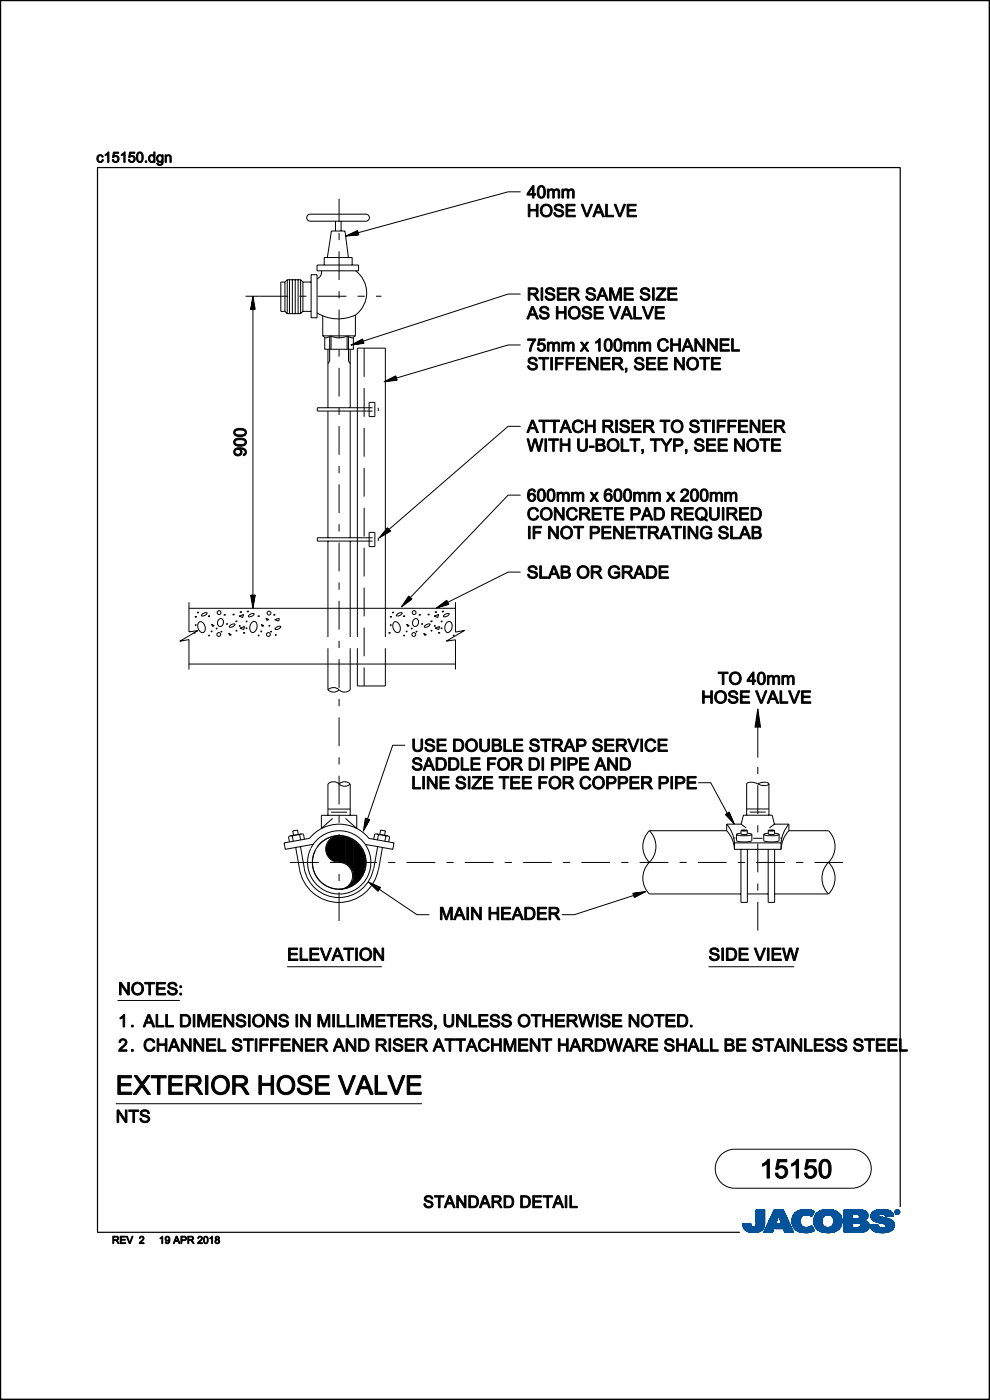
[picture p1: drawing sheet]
<svg xmlns="http://www.w3.org/2000/svg" width="210mm" height="297mm" viewBox="0 0 210 297" stroke-linecap="round" stroke-linejoin="round" font-family="sans-serif">
<path d="M191 256.1v-220.6h-170.3v225.9h136.2M.1 296.6v.3h209.7v-296.8h-209.7v296.8" fill="none" stroke="#000" stroke-width=".25"/>
<g fill="#000" stroke="#000" stroke-width=".21">
<path d="M160.7 150.4l.6 4h-1.2z"/>
<path d="M20.7 33a.68 .68 0 0 1 1.2 .3l-.3 .1a.48 .48 0 0 0-.6-.3 .48 .48 0 0 0-.2 .7 .42 .42 0 0 0 .4 .5 .42 .42 0 0 0 .5-.4h.2a.76 .76 0 0 1-1.1 .5 .76 .76 0 0 1-.2-1.2z" fill-rule="evenodd"/>
<path d="M22.3 32.8l.8-.6v2.2h-.3v-1.7l-.5 .3z" fill-rule="evenodd"/>
<path d="M24.1 32.3h1.1v.2h-.9l-.1 .6a.73 .73 0 0 1 1 .4 .73 .73 0 0 1-.5 1 .73 .73 0 0 1-.9-.6l.3-.1a.48 .48 0 0 0 .6 .3 .48 .48 0 0 0 .3-.7 .48 .48 0 0 0-.7-.1l-.4 .1z" fill-rule="evenodd"/>
<path d="M25.7 32.8l.8-.6v2.2h-.2v-1.7l-.6 .3z" fill-rule="evenodd"/>
<path d="M27.5 32.3h1.1v.2h-.9l-.1 .6a.73 .73 0 0 1 1 .4 .73 .73 0 0 1-.4 1 .73 .73 0 0 1-1-.6l.3-.1a.48 .48 0 0 0 .7 .3 .48 .48 0 0 0 .2-.7 .48 .48 0 0 0-.7-.1l-.4 .1z" fill-rule="evenodd"/>
<path d="M29.3 32.4a1.54 1.54 0 0 0 .2 2.1 1.07 1.07 0 0 0 .8-1.7 .67 .67 0 0 0-1-.4zM29.4 32.6a.38 .38 0 0 1 .4-.1 .38 .38 0 0 1 .2 .3l.1 .9a.45 .45 0 0 1-.4 .6 .45 .45 0 0 1-.5-.6z" fill-rule="evenodd"/>
<path d="M30.8 34.1h.3v.3h-.3z" fill-rule="evenodd"/>
<path d="M31.7 33a.77 .77 0 0 0-.1 1.1 .77 .77 0 0 0 1 .1v.2h.3v-2.2h-.3v.8l-.4-.2zM31.9 33.2a.57 .57 0 0 1 .8 .3 .57 .57 0 0 1-.3 .7 .6 .6 0 0 1-.6-.3 .6 .6 0 0 1 .1-.7z" fill-rule="evenodd"/>
<path d="M33.4 33a.76 .76 0 0 0-.1 1.1 .76 .76 0 0 0 1 .1 .45 .45 0 0 1-.2 .6 .45 .45 0 0 1-.6-.2h-.2a.7 .7 0 0 0 .8 .5 .7 .7 0 0 0 .5-.9v-1.4h-.2v.2l-.3-.2h-.4zM33.6 33.2a.51 .51 0 0 1 .8 .4 .51 .51 0 0 1-.8 .5l-.1-.5z" fill-rule="evenodd"/>
<path d="M35 32.8h.3v.3a.57 .57 0 0 1 .7-.3 .57 .57 0 0 1 .3 .7v.9h-.3v-.9a.4 .4 0 0 0-.4-.5 .4 .4 0 0 0-.3 .6v.8h-.3z" fill-rule="evenodd"/>
<path d="M112.1 43.3h.3v1.1h1.4v-1.1h.3v2.7h-.3v-1.3h-1.4v1.3h-.3z" fill-rule="evenodd"/>
<path d="M113 39.4l-1.2 1.7v.3h1.1v.6h.4v-.6h.3v-.3h-.3v-1.7zM112.9 39.9v1.2h-.8z" fill-rule="evenodd"/>
<path d="M114.3 39.5a1.99 1.99 0 0 0 .1 2.4 .95 .95 0 0 0 1.1-.1 .95 .95 0 0 0 .2-1.1 .95 .95 0 0 0-.3-1.1 .95 .95 0 0 0-1.1-.1zM114.5 39.8l.5-.1a1.64 1.64 0 0 1 0 2.1h-.3a1.69 1.69 0 0 1-.2-2z" fill-rule="evenodd"/>
<path d="M115 43.7a1.34 1.34 0 0 0 0 2 1.34 1.34 0 0 0 2-.3 1.33 1.33 0 0 0-.3-1.8 1.33 1.33 0 0 0-1.7 .1zM115.2 43.9a.99 .99 0 0 1 1.6 .8 .99 .99 0 0 1-1.6 .8l-.2-.8z" fill-rule="evenodd"/>
<path d="M116.1 40.1h.3v.3a.65 .65 0 0 1 1.1 0 .62 .62 0 0 1 .7-.3 .62 .62 0 0 1 .5 .6v1.3h-.3v-1.2a.43 .43 0 0 0-.5-.5 .43 .43 0 0 0-.3 .6v1.1h-.3v-1.2a.44 .44 0 0 0-.6-.4 .44 .44 0 0 0-.3 .6v1h-.3z" fill-rule="evenodd"/>
<path d="M117.8 43.5a1.04 1.04 0 0 1 1.7 .6h-.3a.63 .63 0 0 0-.7-.5 .63 .63 0 0 0-.6 .5l.4 .3a1.05 1.05 0 0 1 1.2 1 1.11 1.11 0 0 1-1.1 .6 1.11 1.11 0 0 1-.9-.9h.3a.72 .72 0 0 0 .7 .6 .72 .72 0 0 0 .7-.5l-.4-.3a.98 .98 0 0 1-1.1-1.2z" fill-rule="evenodd"/>
<path d="M119.2 40.1h.3v.3a.65 .65 0 0 1 1.1 0 .62 .62 0 0 1 .7-.3 .62 .62 0 0 1 .5 .6v1.3h-.3v-1.2a.43 .43 0 0 0-.5-.5 .43 .43 0 0 0-.3 .6v1.1h-.4v-1.2a.44 .44 0 0 0-.5-.4 .44 .44 0 0 0-.3 .6v1h-.3z" fill-rule="evenodd"/>
<path d="M120.1 43.3h1.9v.4h-1.6v.8h1.5v.3h-1.5v.9h1.6v.3h-1.9z" fill-rule="evenodd"/>
<path d="M123.3 43.3h.4l.8 2.4 .8-2.4h.4l-1 2.7h-.4z" fill-rule="evenodd"/>
<path d="M126.7 43.3l-1 2.7h.4l.3-.8h1.1l.3 .8h.4l-1.1-2.7zM126.9 43.6l.5 1.3h-.9z" fill-rule="evenodd"/>
<path d="M128.5 43.3h.3v2.4h1.3v.3h-1.6z" fill-rule="evenodd"/>
<path d="M130.3 43.3h.4l.8 2.4 .8-2.4h.4l-1 2.7h-.4z" fill-rule="evenodd"/>
<path d="M133 43.3h1.9v.4h-1.5v.8h1.4v.3h-1.4v.9h1.6v.3h-2z" fill-rule="evenodd"/>
<path d="M112.8 65l-1.1 2.7h.4l.3-.8h1.1l.3 .8h.4l-1.1-2.7zM112.9 65.3l.5 1.3h-.9z" fill-rule="evenodd"/>
<path d="M112.3 76a1.04 1.04 0 0 1 1.6 .6h-.3a.63 .63 0 0 0-.6-.5 .63 .63 0 0 0-.6 .5l.3 .3a1.05 1.05 0 0 1 1.3 1 1.11 1.11 0 0 1-1.2 .6 1.11 1.11 0 0 1-.9-.9h.4a.72 .72 0 0 0 .6 .6 .72 .72 0 0 0 .8-.6l-.4-.2a.98 .98 0 0 1-1.2-1.3z" fill-rule="evenodd"/>
<path d="M111.9 71.9h1.7v.2a4.2 4.2 0 0 0-1 2.4h-.3v-.2a4.1 4.1 0 0 1 .9-2.1h-1.3z" fill-rule="evenodd"/>
<path d="M112 61.1v2.6h.4v-1.2l.8 .1 .7 1.1h.5l-1-1.2a.74 .74 0 0 0 .8-.8 .74 .74 0 0 0-1-.6zM112.4 61.4h.8a.46 .46 0 0 1 .6 .4 .46 .46 0 0 1-.7 .4h-.7z" fill-rule="evenodd"/>
<path d="M114.3 71.9h1.3v.3h-1.1l-.1 .7a.88 .88 0 0 1 1.2 .4 .88 .88 0 0 1-.5 1.2 .88 .88 0 0 1-1.1-.7h.3a.58 .58 0 0 0 .7 .4 .58 .58 0 0 0 .4-.7 .58 .58 0 0 0-.6-.5l-.5 .3h-.3z" fill-rule="evenodd"/>
<path d="M114.7 65.2a1.04 1.04 0 0 1 1.7 .6h-.3a.63 .63 0 0 0-.6-.5 .63 .63 0 0 0-.7 .5l.4 .2a1.05 1.05 0 0 1 1.3 1.1 1.11 1.11 0 0 1-1.2 .6 1.11 1.11 0 0 1-.9-.9h.3a.72 .72 0 0 0 .7 .6 .72 .72 0 0 0 .7-.6l-.4-.2a.98 .98 0 0 1-1.1-1.3z" fill-rule="evenodd"/>
<path d="M114.8 61.1h.3v2.6h-.3z" fill-rule="evenodd"/>
<path d="M114.3 75.8h2.1v.3h-.9v2.4h-.3v-2.4h-.9z" fill-rule="evenodd"/>
<path d="M116 61.2a1.04 1.04 0 0 1 1.6 .6h-.3a.63 .63 0 0 0-.6-.5 .63 .63 0 0 0-.6 .5l.3 .3a1.05 1.05 0 0 1 1.3 1.1 1.11 1.11 0 0 1-1.2 .5 1.11 1.11 0 0 1-.9-.8l.3-.1a.72 .72 0 0 0 .7 .6 .72 .72 0 0 0 .8-.5l-.4-.3a.98 .98 0 0 1-1.2-1.2z" fill-rule="evenodd"/>
<path d="M116.1 72.6h.3v.3a.65 .65 0 0 1 1.1 0 .62 .62 0 0 1 .7-.4 .62 .62 0 0 1 .5 .7v1.3h-.3v-1.2a.43 .43 0 0 0-.5-.5 .43 .43 0 0 0-.3 .6v1.1h-.3v-1.2a.44 .44 0 0 0-.6-.4 .44 .44 0 0 0-.3 .6v1h-.3z" fill-rule="evenodd"/>
<path d="M116.8 75.8h.4v2.7h-.4z" fill-rule="evenodd"/>
<path d="M117.8 75.8h1.8v.3h-1.4v.9h1.2v.3h-1.2v1.2h-.4z" fill-rule="evenodd"/>
<path d="M118 65h.4v1.1h1.3v-1.1h.4v2.7h-.4v-1.3h-1.3v1.3h-.4z" fill-rule="evenodd"/>
<path d="M118.2 61.1h1.9v.3h-1.5v.8h1.4v.3h-1.4v.9h1.6v.3h-2z" fill-rule="evenodd"/>
<path d="M119.2 72.6h.3v.3a.65 .65 0 0 1 1.1 0 .62 .62 0 0 1 .7-.4 .62 .62 0 0 1 .5 .7v1.3h-.3v-1.2a.43 .43 0 0 0-.5-.5 .43 .43 0 0 0-.3 .6v1.1h-.4v-1.2a.44 .44 0 0 0-.5-.4 .44 .44 0 0 0-.3 .6v1h-.3z" fill-rule="evenodd"/>
<path d="M120.1 75.8h1.8v.3h-1.5v.9h1.3v.3h-1.3v1.2h-.3z" fill-rule="evenodd"/>
<path d="M120.9 65.4a1.34 1.34 0 0 0 0 2 1.34 1.34 0 0 0 2-.3 1.33 1.33 0 0 0-.2-1.8 1.33 1.33 0 0 0-1.8 .1zM121.2 65.5a.99 .99 0 0 1 1.6 .9 .99 .99 0 0 1-1.6 .7l-.3-.7z" fill-rule="evenodd"/>
<path d="M120.7 61.1v2.6h.3v-1.2l.8 .1 .8 1.1h.4l-.9-1.2a.74 .74 0 0 0 .7-.8 .74 .74 0 0 0-.9-.6zM121 61.4h.9a.46 .46 0 0 1 .5 .4 .46 .46 0 0 1-.6 .4h-.8z" fill-rule="evenodd"/>
<path d="M122.3 75.8h1.9v.3h-1.5v.9h1.4v.3h-1.4v.9h1.6v.3h-2z" fill-rule="evenodd"/>
<path d="M123.1 72.6h.4l.5 .7 .4-.7h.4l-.6 .9 .7 1h-.4l-.5-.7-.5 .7h-.4l.7-1z" fill-rule="evenodd"/>
<path d="M123.8 65.2a1.04 1.04 0 0 1 1.7 .6h-.4a.63 .63 0 0 0-.6-.5 .63 .63 0 0 0-.6 .5l.4 .2a1.05 1.05 0 0 1 1.2 1.1 1.11 1.11 0 0 1-1.1 .6 1.11 1.11 0 0 1-1-.9h.4a.72 .72 0 0 0 .7 .6 .72 .72 0 0 0 .7-.6l-.4-.2a.98 .98 0 0 1-1.2-1.3z" fill-rule="evenodd"/>
<path d="M124.6 61.2a1.04 1.04 0 0 1 1.7 .6h-.3a.63 .63 0 0 0-.7-.5 .63 .63 0 0 0-.6 .5l.4 .3a1.05 1.05 0 0 1 1.2 1.1 1.11 1.11 0 0 1-1.1 .5 1.11 1.11 0 0 1-.9-.8l.3-.1a.72 .72 0 0 0 .7 .6 .72 .72 0 0 0 .7-.5l-.4-.3a.98 .98 0 0 1-1.1-1.2z" fill-rule="evenodd"/>
<path d="M124.8 75.8h.3l1.4 2.1v-2.1h.4v2.7h-.4l-1.4-2.1v2.1h-.3z" fill-rule="evenodd"/>
<path d="M126 65h1.9v.3h-1.5v.9h1.4v.3h-1.4v.9h1.6v.3h-2z" fill-rule="evenodd"/>
<path d="M127.6 61.1l-1 2.6h.3l.3-.8h1.1l.3 .8h.4l-1-2.6zM127.8 61.3l.4 1.3h-.9z" fill-rule="evenodd"/>
<path d="M126.3 72.5l.8-.6h.2v2.6h-.3v-2.1l-.7 .4z" fill-rule="evenodd"/>
<path d="M127.5 75.8h1.9v.3h-1.6v.9h1.5v.3h-1.5v.9h1.6v.3h-1.9z" fill-rule="evenodd"/>
<path d="M128.5 72a1.99 1.99 0 0 0 .1 2.4 .88 .88 0 0 0 .9 0 .88 .88 0 0 0 .4-.9 1.17 1.17 0 0 0-1.1-1.6zM128.6 72.3l.5-.2a1.64 1.64 0 0 1 0 2.2h-.2a1.69 1.69 0 0 1-.3-2z" fill-rule="evenodd"/>
<path d="M129.3 61.1h.5l.8 2.2 .8-2.2h.4v2.6h-.3v-2.2l-.8 2.2h-.3l-.8-2.2v2.2h-.3z" fill-rule="evenodd"/>
<path d="M129.9 75.8v2.7h.4v-1.2h.4a.81 .81 0 0 1 .8 .6l.3 .6h.5l-1-1.2a.74 .74 0 0 0 .7-.9 .74 .74 0 0 0-.9-.6zM130.3 76.1h.8a.46 .46 0 0 1 .6 .5 .46 .46 0 0 1-.7 .4h-.7z" fill-rule="evenodd"/>
<path d="M130.6 72a1.99 1.99 0 0 0 0 2.4 .88 .88 0 0 0 1 0 .88 .88 0 0 0 .3-.9 1.17 1.17 0 0 0-1-1.6zM130.7 72.3l.5-.2a1.64 1.64 0 0 1 0 2.2h-.3a1.69 1.69 0 0 1-.2-2z" fill-rule="evenodd"/>
<path d="M129.2 65h.4l.9 2.4 .8-2.4h.4l-1.1 2.7h-.3z" fill-rule="evenodd"/>
<path d="M132.7 65l-1 2.7h.4l.3-.8h1.1l.3 .8h.4l-1.1-2.7zM132.9 65.3l.5 1.3h-.9z" fill-rule="evenodd"/>
<path d="M132.3 72.6h.3v.3a.65 .65 0 0 1 1.2 0 .62 .62 0 0 1 .7-.4 .62 .62 0 0 1 .5 .7v1.3h-.4v-1.2a.43 .43 0 0 0-.4-.5 .43 .43 0 0 0-.4 .6v1.1h-.3v-1.2a.44 .44 0 0 0-.6-.4 .44 .44 0 0 0-.2 .6v1h-.4z" fill-rule="evenodd"/>
<path d="M132.4 61.1h1.9v.3h-1.5v.8h1.4v.3h-1.4v.9h1.6v.3h-2z" fill-rule="evenodd"/>
<path d="M132.6 78.1h.4v.6l-.3 .3-.1-.1 .2-.4h-.2z" fill-rule="evenodd"/>
<path d="M134.4 65h.4v2.4h1.3v.3h-1.7z" fill-rule="evenodd"/>
<path d="M134.9 76a1.04 1.04 0 0 1 1.7 .6h-.4a.63 .63 0 0 0-.6-.5 .63 .63 0 0 0-.6 .5l.4 .3a1.05 1.05 0 0 1 1.2 1 1.11 1.11 0 0 1-1.1 .6 1.11 1.11 0 0 1-1-.9h.4a.72 .72 0 0 0 .7 .6 .72 .72 0 0 0 .7-.6l-.4-.2a.98 .98 0 0 1-1.2-1.3z" fill-rule="evenodd"/>
<path d="M135.4 72.6h.3v.3a.65 .65 0 0 1 1.1 0 .62 .62 0 0 1 .8-.4 .62 .62 0 0 1 .4 .7v1.3h-.3v-1.2a.43 .43 0 0 0-.5-.5 .43 .43 0 0 0-.3 .6v1.1h-.3v-1.2a.44 .44 0 0 0-.6-.4 .44 .44 0 0 0-.2 .6v1h-.4z" fill-rule="evenodd"/>
<path d="M136.1 61.2a1.04 1.04 0 0 1 1.7 .6h-.3a.63 .63 0 0 0-.7-.5 .63 .63 0 0 0-.6 .5l.4 .3a1.05 1.05 0 0 1 1.2 1.1 1.11 1.11 0 0 1-1.1 .5 1.11 1.11 0 0 1-.9-.8l.3-.1a.72 .72 0 0 0 .7 .6 .72 .72 0 0 0 .7-.5l-.4-.3a.98 .98 0 0 1-1.1-1.2z" fill-rule="evenodd"/>
<path d="M137.1 75.8h1.9v.3h-1.5v.9h1.4v.3h-1.4v.9h1.6v.3h-2z" fill-rule="evenodd"/>
<path d="M136.2 65h.4l.8 2.4 .9-2.4h.4l-1.1 2.7h-.3z" fill-rule="evenodd"/>
<path d="M138.4 61.1h.4v2.6h-.4z" fill-rule="evenodd"/>
<path d="M139 65h1.9v.3h-1.6v.9h1.5v.3h-1.5v.9h1.7v.3h-2z" fill-rule="evenodd"/>
<path d="M139.3 61.1h1.9v.3l-1.6 2h1.7v.3h-2.1v-.3l1.6-2h-1.5z" fill-rule="evenodd"/>
<path d="M139.6 75.8h1.9v.3h-1.6v.9h1.5v.3h-1.5v.9h1.7v.3h-2z" fill-rule="evenodd"/>
<path d="M139.9 72.1a1.15 1.15 0 0 1 1.9 .5l-.4 .1a.87 .87 0 0 0-1.1-.5 .87 .87 0 0 0-.4 1.2 .82 .82 0 0 0 .7 .8 .82 .82 0 0 0 .9-.6l.3 .1a1.22 1.22 0 0 1-1.5 .8 1.22 1.22 0 0 1-.8-1.6z" fill-rule="evenodd"/>
<path d="M141.7 61.1h1.9v.3h-1.6v.8h1.5v.3h-1.5v.9h1.6v.3h-1.9z" fill-rule="evenodd"/>
<path d="M142.3 71.9h.3v1h1.4v-1h.3v2.6h-.3v-1.2h-1.4v1.2h-.3z" fill-rule="evenodd"/>
<path d="M143.1 75.8h.3l1.4 2.1v-2.1h.4v2.7h-.4l-1.4-2.1v2.1h-.3z" fill-rule="evenodd"/>
<path d="M145.7 71.9l-1.1 2.6h.4l.3-.8h1.1l.3 .8h.4l-1.1-2.6zM145.8 72.1l.5 1.3h-.9z" fill-rule="evenodd"/>
<path d="M146 76.2a1.34 1.34 0 0 0 0 2 1.34 1.34 0 0 0 2-.3 1.33 1.33 0 0 0-.2-1.8 1.33 1.33 0 0 0-1.8 .1zM146.3 76.3a.99 .99 0 0 1 1.6 .9 .99 .99 0 0 1-1.6 .7l-.3-.7z" fill-rule="evenodd"/>
<path d="M147.4 71.9h.4l1.3 2v-2h.4v2.6h-.4l-1.4-2.1v2.1h-.3z" fill-rule="evenodd"/>
<path d="M148.4 75.8h2.1v.3h-.8v2.4h-.4v-2.4h-.9z" fill-rule="evenodd"/>
<path d="M150.1 71.9h.3l1.4 2v-2h.4v2.6h-.4l-1.4-2.1v2.1h-.3z" fill-rule="evenodd"/>
<path d="M150.9 75.8h1.9v.3h-1.5v.9h1.4v.3h-1.4v.9h1.6v.3h-2z" fill-rule="evenodd"/>
<path d="M152.7 71.9h2v.3h-1.6v.8h1.5v.3h-1.5v.9h1.6v.3h-2z" fill-rule="evenodd"/>
<path d="M155.2 71.9h.3v2.3h1.3v.3h-1.6z" fill-rule="evenodd"/>
<path d="M49.8 93.3a.86 .86 0 0 0-.1 1 .86 .86 0 0 0 .9 .4 1.15 1.15 0 0 0 1.7-1.1 1.68 1.68 0 0 0-2.4-.4zM49.9 93.5a1.79 1.79 0 0 1 2.1 .2v.2a1.6 1.6 0 0 1-2.1 .1z" fill-rule="evenodd"/>
<path d="M49.8 91.2a.86 .86 0 0 0-.1 1 .86 .86 0 0 0 .9 .4 1.15 1.15 0 0 0 1.7-1 1.68 1.68 0 0 0-2.4-.5zM49.9 91.5a1.79 1.79 0 0 1 2.1 .1v.3a1.6 1.6 0 0 1-2.1 0z" fill-rule="evenodd"/>
<path d="M49.8 95.3a.84 .84 0 0 0 0 1.1 .84 .84 0 0 0 1.1 .1 .84 .84 0 0 0 .2-1.1l-.1-.1a.65 .65 0 0 1 .8 .2 .65 .65 0 0 1 0 .8l-.2 .1v.3a.87 .87 0 0 0 .6-1.1 .87 .87 0 0 0-1-.6h-.9zM49.9 95.9a.56 .56 0 0 1 1.1 0 .56 .56 0 0 1-1.1 0z" fill-rule="evenodd"/>
<path d="M112.8 89.1l-1.1 2.7h.4l.3-.8h1.1l.3 .8h.4l-1.1-2.7zM112.9 89.4l.5 1.3h-.9z" fill-rule="evenodd"/>
<path d="M111.8 93.1h.4l.5 2.3 .6-2.3h.4l.6 2.3 .6-2.3h.3l-.7 2.6h-.4l-.6-2.3-.6 2.3h-.4z" fill-rule="evenodd"/>
<path d="M114.3 89.1h2.1v.3h-.9v2.4h-.3v-2.4h-.9z" fill-rule="evenodd"/>
<path d="M115.6 93.1h.3v2.6h-.3z" fill-rule="evenodd"/>
<path d="M116.4 93.1h2.1v.3h-.9v2.3h-.4v-2.3h-.8z" fill-rule="evenodd"/>
<path d="M116.6 89.1h2.1v.3h-.9v2.4h-.4v-2.4h-.8z" fill-rule="evenodd"/>
<path d="M119.8 89.1l-1.1 2.7h.4l.3-.8h1.1l.3 .8h.4l-1.1-2.7zM119.9 89.4l.5 1.3h-.9z" fill-rule="evenodd"/>
<path d="M118.8 93.1h.4v1.1h1.4v-1.1h.3v2.6h-.3v-1.2h-1.4v1.2h-.4z" fill-rule="evenodd"/>
<path d="M121.8 89.4a1.15 1.15 0 0 1 1.9 .4l-.4 .1a.87 .87 0 0 0-1.1-.4 .87 .87 0 0 0-.4 1.1 .82 .82 0 0 0 .7 .9 .82 .82 0 0 0 .9-.7l.3 .1a1.22 1.22 0 0 1-1.5 .8 1.22 1.22 0 0 1-.8-1.5z" fill-rule="evenodd"/>
<path d="M124.2 89.1h.3v1.1h1.4v-1.1h.4v2.7h-.4v-1.3h-1.4v1.3h-.3z" fill-rule="evenodd"/>
<path d="M122.5 93.1h.4v1.5a.71 .71 0 0 0 .7 .9 .71 .71 0 0 0 .7-.9v-1.5h.3v1.5a1.05 1.05 0 0 1-1 1.2 1.05 1.05 0 0 1-1.1-1.2z" fill-rule="evenodd"/>
<path d="M125 94.6h1v.3h-1z" fill-rule="evenodd"/>
<path d="M126.4 93.1v2.6h1a.75 .75 0 0 0 .9-.4 .75 .75 0 0 0-.4-1 .67 .67 0 0 0 .3-.8 .67 .67 0 0 0-.8-.4zM126.8 93.4h.5a.44 .44 0 0 1 .5 .1 .44 .44 0 0 1 0 .6l-1 .1zM126.8 94.5h.6a.49 .49 0 0 1 .6 .4 .49 .49 0 0 1-.6 .5h-.6z" fill-rule="evenodd"/>
<path d="M127.9 89.1v2.7h.3v-1.2h.4a.81 .81 0 0 1 .8 .6l.4 .6h.4l-1-1.2a.74 .74 0 0 0 .8-.9 .74 .74 0 0 0-1-.6zM128.2 89.4h.9a.46 .46 0 0 1 .5 .5 .46 .46 0 0 1-.6 .4h-.8z" fill-rule="evenodd"/>
<path d="M129.1 93.4a1.34 1.34 0 0 0 .1 2 1.34 1.34 0 0 0 2-.3 1.33 1.33 0 0 0-.3-1.7 1.33 1.33 0 0 0-1.8 0zM129.4 93.6a.99 .99 0 0 1 1.6 .8 .99 .99 0 0 1-1.6 .8l-.3-.7z" fill-rule="evenodd"/>
<path d="M130.6 89.1h.4v2.7h-.4z" fill-rule="evenodd"/>
<path d="M131.8 89.3a1.04 1.04 0 0 1 1.7 .6h-.4a.63 .63 0 0 0-.6-.5 .63 .63 0 0 0-.6 .5l.4 .2a1.05 1.05 0 0 1 1.2 1.1 1.11 1.11 0 0 1-1.1 .6 1.11 1.11 0 0 1-1-.9h.4a.72 .72 0 0 0 .7 .6 .72 .72 0 0 0 .7-.6l-.4-.3a.98 .98 0 0 1-1.1-1.2z" fill-rule="evenodd"/>
<path d="M131.8 93.1h.3v2.3h1.3v.3h-1.6z" fill-rule="evenodd"/>
<path d="M134 89.1h2v.3h-1.6v.8h1.5v.4h-1.5v.9h1.6v.3h-2z" fill-rule="evenodd"/>
<path d="M133.6 93.1h2.1v.3h-.9v2.3h-.3v-2.3h-.9z" fill-rule="evenodd"/>
<path d="M136.1 95.4h.4v.5l-.3 .4-.1-.2 .2-.4h-.2z" fill-rule="evenodd"/>
<path d="M136.5 89.1v2.7h.4v-1.2h.4a.81 .81 0 0 1 .8 .6l.3 .6h.4l-.9-1.2a.74 .74 0 0 0 .7-.9 .74 .74 0 0 0-.9-.6zM136.9 89.4h.8a.46 .46 0 0 1 .6 .5 .46 .46 0 0 1-.7 .4h-.7z" fill-rule="evenodd"/>
<path d="M137.9 93.1h2.1v.3h-.8v2.3h-.4v-2.3h-.9z" fill-rule="evenodd"/>
<path d="M140 89.1h2.1v.3h-.9v2.4h-.3v-2.4h-.9z" fill-rule="evenodd"/>
<path d="M140.1 93.1h.5l.7 1.2 .8-1.2h.5l-1.1 1.5v1.1h-.4v-1.1z" fill-rule="evenodd"/>
<path d="M142.7 89.4a1.34 1.34 0 0 0 0 2.1 1.34 1.34 0 0 0 2-.3 1.33 1.33 0 0 0-.2-1.8 1.33 1.33 0 0 0-1.8 0zM143 89.6a.99 .99 0 0 1 1.6 .8 .99 .99 0 0 1-1.6 .8l-.3-.7z" fill-rule="evenodd"/>
<path d="M142.9 93.1v2.6h.3v-1h.7a.81 .81 0 0 0 1-.8 .81 .81 0 0 0-1-.8zM143.2 93.4h.7a.49 .49 0 0 1 .6 .5 .49 .49 0 0 1-.6 .5h-.7z" fill-rule="evenodd"/>
<path d="M145.4 95.4h.3v.5l-.3 .4v-.2l.2-.4h-.2z" fill-rule="evenodd"/>
<path d="M146.6 89.3a1.04 1.04 0 0 1 1.7 .6h-.4a.63 .63 0 0 0-.6-.5 .63 .63 0 0 0-.6 .5l.4 .2a1.05 1.05 0 0 1 1.2 1.1 1.11 1.11 0 0 1-1.1 .6 1.11 1.11 0 0 1-.9-.9h.3a.72 .72 0 0 0 .7 .6 .72 .72 0 0 0 .7-.6l-.4-.3a.98 .98 0 0 1-1.1-1.2z" fill-rule="evenodd"/>
<path d="M147.6 93.2a1.04 1.04 0 0 1 1.7 .6l-.3 .1a.63 .63 0 0 0-.7-.5 .63 .63 0 0 0-.6 .5l.4 .2a1.05 1.05 0 0 1 1.2 1.1 1.11 1.11 0 0 1-1.1 .6 1.11 1.11 0 0 1-.9-.9h.3a.72 .72 0 0 0 .7 .6 .72 .72 0 0 0 .7-.6l-.4-.3a.98 .98 0 0 1-1.1-1.2z" fill-rule="evenodd"/>
<path d="M148.6 89.1h2.1v.3h-.8v2.4h-.4v-2.4h-.9z" fill-rule="evenodd"/>
<path d="M149.9 93.1h1.9v.3h-1.6v.8h1.5v.3h-1.5v.9h1.6v.3h-1.9z" fill-rule="evenodd"/>
<path d="M151.2 89.1h.3v2.7h-.3z" fill-rule="evenodd"/>
<path d="M152.1 89.1h1.8v.3h-1.4v.9h1.2v.3h-1.2v1.2h-.4z" fill-rule="evenodd"/>
<path d="M152.3 93.1h2v.3h-1.6v.8h1.5v.3h-1.5v.9h1.6v.3h-2z" fill-rule="evenodd"/>
<path d="M154.4 89.1h1.8v.3h-1.4v.9h1.2v.3h-1.2v1.2h-.4z" fill-rule="evenodd"/>
<path d="M155.8 93.1h.4l1.4 2.1v-2.1h.3v2.6h-.4l-1.3-2v2h-.4z" fill-rule="evenodd"/>
<path d="M156.7 89.1h1.9v.3h-1.6v.8h1.5v.4h-1.5v.9h1.6v.3h-1.9z" fill-rule="evenodd"/>
<path d="M158.7 93.4a1.34 1.34 0 0 0 .1 2 1.34 1.34 0 0 0 2-.3 1.33 1.33 0 0 0-.3-1.7 1.33 1.33 0 0 0-1.8 0zM159 93.6a.99 .99 0 0 1 1.6 .8 .99 .99 0 0 1-1.6 .8l-.2-.7z" fill-rule="evenodd"/>
<path d="M159.1 89.1h.4l1.4 2.1v-2.1h.3v2.7h-.4l-1.4-2.1v2.1h-.3z" fill-rule="evenodd"/>
<path d="M161.8 89.1h1.9v.3h-1.6v.8h1.5v.4h-1.5v.9h1.7v.3h-2z" fill-rule="evenodd"/>
<path d="M161.2 93.1h2.1v.3h-.9v2.3h-.4v-2.3h-.8z" fill-rule="evenodd"/>
<path d="M163.6 93.1h2v.3h-1.6v.8h1.5v.3h-1.5v.9h1.6v.3h-2z" fill-rule="evenodd"/>
<path d="M164.3 89.1v2.7h.3v-1.2h.4a.81 .81 0 0 1 .8 .6l.4 .6h.4l-1-1.2a.74 .74 0 0 0 .8-.9 .74 .74 0 0 0-1-.6zM164.6 89.4h.8a.46 .46 0 0 1 .6 .5 .46 .46 0 0 1-.6 .4h-.8z" fill-rule="evenodd"/>
<path d="M112.1 111.7h.4v2.6h-.4z" fill-rule="evenodd"/>
<path d="M113.1 111.7h1.8v.3h-1.5v.8h1.3v.3h-1.3v1.2h-.3z" fill-rule="evenodd"/>
<path d="M112.2 104a1.68 1.68 0 0 0 .4 2.4 .85 .85 0 0 0 1-1 .85 .85 0 0 0-1.3-.6l-.1 .2a.69 .69 0 0 1 .2-.8 .69 .69 0 0 1 .8-.1l.1 .3h.3a.78 .78 0 0 0-.6-.7 .78 .78 0 0 0-.8 .3zM112.3 105.6a.57 .57 0 0 1 1.1 0 .57 .57 0 0 1-1.1 0z" fill-rule="evenodd"/>
<path d="M112.4 107.9a1.15 1.15 0 0 1 1.8 .5l-.3 .1a.87 .87 0 0 0-1.2-.5 .87 .87 0 0 0-.4 1.2 .82 .82 0 0 0 .7 .9 .82 .82 0 0 0 .9-.7l.4 .1a1.22 1.22 0 0 1-1.6 .8 1.22 1.22 0 0 1-.7-1.6z" fill-rule="evenodd"/>
<path d="M114.3 103.9a1.99 1.99 0 0 0 .1 2.4 .95 .95 0 0 0 1.1-.2 .95 .95 0 0 0 .2-1 .95 .95 0 0 0-.3-1.1 .95 .95 0 0 0-1.1-.1zM114.5 104.2l.5-.2a1.64 1.64 0 0 1 0 2.1h-.3a1.69 1.69 0 0 1-.2-1.9z" fill-rule="evenodd"/>
<path d="M115 108a1.34 1.34 0 0 0 0 2 1.34 1.34 0 0 0 2-.3 1.33 1.33 0 0 0-.3-1.7 1.33 1.33 0 0 0-1.7 0zM115.2 108.2a.99 .99 0 0 1 1.6 .8 .99 .99 0 0 1-1.6 .8l-.2-.8z" fill-rule="evenodd"/>
<path d="M116.4 103.9a1.99 1.99 0 0 0 0 2.4 .95 .95 0 0 0 1.1-.2 .95 .95 0 0 0 .2-1 .95 .95 0 0 0-.2-1.1 .95 .95 0 0 0-1.1-.1zM116.5 104.2l.5-.2a1.64 1.64 0 0 1 0 2.1h-.3a1.69 1.69 0 0 1-.2-1.9z" fill-rule="evenodd"/>
<path d="M116.4 111.7h.3l1.4 2v-2h.3v2.6h-.3l-1.4-2.1v2.1h-.3z" fill-rule="evenodd"/>
<path d="M117.6 107.7h.3l1.4 2.1v-2.1h.4v2.6h-.4l-1.4-2v2h-.3z" fill-rule="evenodd"/>
<path d="M118.2 104.4h.3v.3a.65 .65 0 0 1 1.1 0 .62 .62 0 0 1 .7-.3 .62 .62 0 0 1 .5 .6v1.4h-.4v-1.2a.43 .43 0 0 0-.4-.5 .43 .43 0 0 0-.4 .5v1.2h-.3v-1.3a.44 .44 0 0 0-.6-.4 .44 .44 0 0 0-.2 .7v1h-.3z" fill-rule="evenodd"/>
<path d="M119.3 112a1.34 1.34 0 0 0 0 2 1.34 1.34 0 0 0 2-.3 1.33 1.33 0 0 0-.2-1.8 1.33 1.33 0 0 0-1.8 .1zM119.6 112.2a.99 .99 0 0 1 1.5 .8 .99 .99 0 0 1-1.6 .8l-.2-.8z" fill-rule="evenodd"/>
<path d="M121.2 104.4h.3v.3a.65 .65 0 0 1 1.2 0 .62 .62 0 0 1 .7-.3 .62 .62 0 0 1 .5 .6v1.4h-.4v-1.2a.43 .43 0 0 0-.4-.5 .43 .43 0 0 0-.4 .5v1.2h-.3v-1.3a.44 .44 0 0 0-.6-.4 .44 .44 0 0 0-.2 .7v1h-.4z" fill-rule="evenodd"/>
<path d="M120.6 107.9a1.15 1.15 0 0 1 1.9 .5l-.4 .1a.87 .87 0 0 0-1.1-.5 .87 .87 0 0 0-.5 1.2 .82 .82 0 0 0 .7 .9 .82 .82 0 0 0 .9-.7l.4 .1a1.22 1.22 0 0 1-1.6 .8 1.22 1.22 0 0 1-.7-1.6z" fill-rule="evenodd"/>
<path d="M121.7 111.7h2.1v.3h-.9v2.3h-.3v-2.3h-.9z" fill-rule="evenodd"/>
<path d="M122.9 107.7v2.6h.4v-1.1h.4a.81 .81 0 0 1 .8 .6l.3 .5h.5l-1-1.2a.74 .74 0 0 0 .7-.8 .74 .74 0 0 0-.9-.6zM123.3 108h.8a.46 .46 0 0 1 .6 .5 .46 .46 0 0 1-.7 .4h-.7z" fill-rule="evenodd"/>
<path d="M125.2 104.4h.4l.4 .7 .5-.7h.4l-.7 1 .7 1h-.4l-.5-.8-.5 .8h-.4l.7-1z" fill-rule="evenodd"/>
<path d="M125.2 111.7v2.6h.3v-1.1h.7a.81 .81 0 0 0 1-.8 .81 .81 0 0 0-1-.7zM125.5 112h.7a.49 .49 0 0 1 .7 .4 .49 .49 0 0 1-.7 .5h-.7z" fill-rule="evenodd"/>
<path d="M125.6 107.7h1.9v.3h-1.5v.8h1.4v.3h-1.4v.9h1.6v.3h-2z" fill-rule="evenodd"/>
<path d="M127.7 111.7h1.9v.3h-1.6v.8h1.5v.3h-1.5v.9h1.6v.3h-1.9z" fill-rule="evenodd"/>
<path d="M127.9 107.7h2.1v.3h-.9v2.3h-.4v-2.3h-.8z" fill-rule="evenodd"/>
<path d="M128.4 104a1.68 1.68 0 0 0 .4 2.4 .85 .85 0 0 0 1.1-1 .85 .85 0 0 0-1.3-.6l-.1 .2a.69 .69 0 0 1 .1-.8 .69 .69 0 0 1 .8-.1l.1 .3h.3a.79 .79 0 0 0-.6-.7 .79 .79 0 0 0-.8 .3zM128.5 105.6a.57 .57 0 0 1 1.1 0 .57 .57 0 0 1-1.1 0z" fill-rule="evenodd"/>
<path d="M130.1 111.7h.4l1.4 2v-2h.3v2.6h-.3l-1.4-2.1v2.1h-.4z" fill-rule="evenodd"/>
<path d="M130.6 103.9a1.99 1.99 0 0 0 0 2.4 .88 .88 0 0 0 1-.1 .88 .88 0 0 0 .3-.9 1.17 1.17 0 0 0-1-1.6zM130.7 104.2l.5-.2a1.64 1.64 0 0 1 0 2.1h-.3a1.69 1.69 0 0 1-.2-1.9z" fill-rule="evenodd"/>
<path d="M130.3 107.7h2v.3h-1.6v.8h1.5v.3h-1.5v.9h1.6v.3h-2z" fill-rule="evenodd"/>
<path d="M132.6 103.9a1.99 1.99 0 0 0 .1 2.4 .88 .88 0 0 0 .9-.1 .88 .88 0 0 0 .4-.9 1.17 1.17 0 0 0-1.1-1.6zM132.8 104.2l.5-.2a1.64 1.64 0 0 1 0 2.1h-.3a1.69 1.69 0 0 1-.2-1.9z" fill-rule="evenodd"/>
<path d="M132.8 111.7h1.9v.3h-1.5v.8h1.4v.3h-1.4v.9h1.6v.3h-2z" fill-rule="evenodd"/>
<path d="M133.8 107.7v2.6h.4v-1h.7a.81 .81 0 0 0 1-.8 .81 .81 0 0 0-1.1-.8zM134.2 108h.7a.49 .49 0 0 1 .6 .5 .49 .49 0 0 1-.6 .4h-.7z" fill-rule="evenodd"/>
<path d="M134.4 104.4h.3v.3a.65 .65 0 0 1 1.1 0 .62 .62 0 0 1 .7-.3 .62 .62 0 0 1 .5 .6v1.4h-.3v-1.2a.43 .43 0 0 0-.5-.5 .43 .43 0 0 0-.3 .5v1.2h-.4v-1.3a.44 .44 0 0 0-.5-.4 .44 .44 0 0 0-.3 .7v1h-.3z" fill-rule="evenodd"/>
<path d="M135.1 111.7h2.1v.3h-.9v2.3h-.4v-2.3h-.8z" fill-rule="evenodd"/>
<path d="M137 107.7l-1 2.6h.4l.3-.8h1.1l.3 .8h.4l-1.1-2.6zM137.2 108l.5 1.2h-.9z" fill-rule="evenodd"/>
<path d="M137.5 104.4h.3v.3a.65 .65 0 0 1 1.1 0 .62 .62 0 0 1 .7-.3 .62 .62 0 0 1 .5 .6v1.4h-.3v-1.2a.43 .43 0 0 0-.5-.5 .43 .43 0 0 0-.3 .5v1.2h-.4v-1.3a.44 .44 0 0 0-.5-.4 .44 .44 0 0 0-.3 .7v1h-.3z" fill-rule="evenodd"/>
<path d="M137.5 111.7v2.6h.4v-1.2h.4a.81 .81 0 0 1 .8 .7l.3 .5h.5l-1-1.2a.74 .74 0 0 0 .7-.8 .74 .74 0 0 0-.9-.6zM137.9 111.9h.8a.46 .46 0 0 1 .6 .5 .46 .46 0 0 1-.7 .4h-.7z" fill-rule="evenodd"/>
<path d="M138.8 107.7v2.6h.9a1.33 1.33 0 0 0 1.3-1.3 1.33 1.33 0 0 0-1.3-1.3zM139.1 108h.6a1.02 1.02 0 0 1 .9 1 1.02 1.02 0 0 1-.9 1h-.6z" fill-rule="evenodd"/>
<path d="M140.9 111.7l-1 2.6h.4l.3-.8h1.1l.3 .8h.4l-1.1-2.6zM141.1 111.9l.5 1.3h-.9z" fill-rule="evenodd"/>
<path d="M141.4 104.4h.4l.5 .7 .4-.7h.4l-.6 1 .7 1h-.4l-.5-.8-.5 .8h-.4l.7-1z" fill-rule="evenodd"/>
<path d="M142.5 107.7v2.6h.3v-1.1h.4a.81 .81 0 0 1 .8 .6l.4 .5h.4l-1-1.2a.74 .74 0 0 0 .8-.8 .74 .74 0 0 0-1-.6zM142.8 108h.9a.46 .46 0 0 1 .5 .5 .46 .46 0 0 1-.6 .4h-.8z" fill-rule="evenodd"/>
<path d="M142.5 111.7h2.1v.3h-.9v2.3h-.4v-2.3h-.8z" fill-rule="evenodd"/>
<path d="M145 111.7h.3v2.6h-.3z" fill-rule="evenodd"/>
<path d="M145.1 107.7h2v.3h-1.6v.8h1.5v.3h-1.5v.9h1.6v.3h-2z" fill-rule="evenodd"/>
<path d="M146 111.7h.3l1.4 2v-2h.3v2.6h-.3l-1.4-2.1v2.1h-.3z" fill-rule="evenodd"/>
<path d="M144.7 103.9a.87 .87 0 0 1 1.3 .2 .87 .87 0 0 1-.5 1.3l-.7 .6h1.3v.4h-1.8a3 3 0 0 1 1.3-1.6 .51 .51 0 0 0-.2-.8 .51 .51 0 0 0-.7 .5h-.3z" fill-rule="evenodd"/>
<path d="M146.8 103.9a1.99 1.99 0 0 0 .1 2.4 .88 .88 0 0 0 .9-.1 .88 .88 0 0 0 .4-.9 1.17 1.17 0 0 0-1.1-1.6zM146.9 104.2l.5-.2a1.64 1.64 0 0 1 0 2.1h-.2a1.69 1.69 0 0 1-.3-1.9z" fill-rule="evenodd"/>
<path d="M148.9 103.9a1.99 1.99 0 0 0 0 2.4 .95 .95 0 0 0 1.1-.2 .95 .95 0 0 0 .2-1 .95 .95 0 0 0-.2-1.1 .95 .95 0 0 0-1.1-.1zM149 104.2l.5-.2a1.64 1.64 0 0 1 0 2.1h-.3a1.69 1.69 0 0 1-.2-1.9z" fill-rule="evenodd"/>
<path d="M147.9 107.9a1.37 1.37 0 0 0-.3 1.8 1.37 1.37 0 0 0 1.8 .5l.6 .3 .1-.2-.5-.3a1.36 1.36 0 0 0 .2-1.8 1.36 1.36 0 0 0-1.9-.3zM148.1 108.2a1.01 1.01 0 0 1 1.4 .1 1.01 1.01 0 0 1 0 1.3l-.2 .3-.5-.3v.3l.3 .1a1.03 1.03 0 0 1-1.2-.4 1.03 1.03 0 0 1 .1-1.2z" fill-rule="evenodd"/>
<path d="M149 111.9a1.21 1.21 0 0 1 2 .5l-.4 .1a.96 .96 0 0 0-1.3-.5 .96 .96 0 0 0-.3 1.4 1.05 1.05 0 0 0 1.6 .4v-.5h-.7v-.3h1.1v.9a1.43 1.43 0 0 1-2.1 .1 1.43 1.43 0 0 1 .1-2.1z" fill-rule="evenodd"/>
<path d="M150.6 104.4h.3v.3a.65 .65 0 0 1 1.2 0 .62 .62 0 0 1 .7-.3 .62 .62 0 0 1 .4 .6v1.4h-.3v-1.2a.43 .43 0 0 0-.4-.5 .43 .43 0 0 0-.4 .5v1.2h-.3v-1.3a.44 .44 0 0 0-.6-.4 .44 .44 0 0 0-.2 .7v1h-.4z" fill-rule="evenodd"/>
<path d="M150.5 107.7h.3v1.5a.71 .71 0 0 0 .7 .9 .71 .71 0 0 0 .7-.9v-1.5h.4v1.5a1.05 1.05 0 0 1-1.1 1.2 1.05 1.05 0 0 1-1-1.2z" fill-rule="evenodd"/>
<path d="M152.8 111.8a1.04 1.04 0 0 1 1.6 .6h-.3a.63 .63 0 0 0-.6-.5 .63 .63 0 0 0-.6 .5l.3 .3a1.05 1.05 0 0 1 1.3 1.1 1.11 1.11 0 0 1-1.2 .5 1.11 1.11 0 0 1-.9-.8l.3-.1a.72 .72 0 0 0 .7 .6 .72 .72 0 0 0 .8-.5l-.4-.3a.98 .98 0 0 1-1.2-1.2z" fill-rule="evenodd"/>
<path d="M153.2 107.7h.4v2.6h-.4z" fill-rule="evenodd"/>
<path d="M153.7 104.4h.3v.3a.65 .65 0 0 1 1.1 0 .62 .62 0 0 1 .8-.3 .62 .62 0 0 1 .4 .6v1.4h-.3v-1.2a.43 .43 0 0 0-.5-.5 .43 .43 0 0 0-.3 .5v1.2h-.3v-1.3a.44 .44 0 0 0-.6-.4 .44 .44 0 0 0-.2 .7v1h-.4z" fill-rule="evenodd"/>
<path d="M154.2 107.7v2.6h.3v-1.1h.4a.81 .81 0 0 1 .8 .6l.4 .5h.4l-.9-1.2a.74 .74 0 0 0 .7-.8 .74 .74 0 0 0-.9-.6zM154.5 108h.9a.46 .46 0 0 1 .5 .5 .46 .46 0 0 1-.6 .4h-.8z" fill-rule="evenodd"/>
<path d="M155 111.7h.3v2.3h1.3v.3h-1.6z" fill-rule="evenodd"/>
<path d="M157.8 111.7l-1 2.6h.3l.3-.8h1.1l.3 .8h.4l-1-2.6zM158 111.9l.4 1.3h-.9z" fill-rule="evenodd"/>
<path d="M156.9 107.7h1.9v.3h-1.6v.8h1.5v.3h-1.5v.9h1.6v.3h-1.9z" fill-rule="evenodd"/>
<path d="M159.3 107.7v2.6h1a1.33 1.33 0 0 0 1.2-1.3 1.33 1.33 0 0 0-1.3-1.3zM159.7 108h.5a1.02 1.02 0 0 1 1 1 1.02 1.02 0 0 1-1 1h-.5z" fill-rule="evenodd"/>
<path d="M159.5 111.7v2.6h1a.75 .75 0 0 0 1-.5 .75 .75 0 0 0-.5-.9 .67 .67 0 0 0 .3-.9 .67 .67 0 0 0-.8-.3zM159.9 112h.5a.44 .44 0 0 1 .6 .1 .44 .44 0 0 1-.1 .6l-1 .1zM159.9 113.1h.6a.49 .49 0 0 1 .7 .4 .49 .49 0 0 1-.7 .5h-.6z" fill-rule="evenodd"/>
<path d="M112.3 120.2a1.04 1.04 0 0 1 1.6 .6h-.3a.63 .63 0 0 0-.6-.5 .63 .63 0 0 0-.6 .5l.3 .3a1.05 1.05 0 0 1 1.3 1 1.11 1.11 0 0 1-1.2 .6 1.11 1.11 0 0 1-.9-.9h.4a.72 .72 0 0 0 .6 .6 .72 .72 0 0 0 .8-.5l-.4-.3a.98 .98 0 0 1-1.2-1.2z" fill-rule="evenodd"/>
<path d="M114.5 120h.3v2.4h1.3v.3h-1.6z" fill-rule="evenodd"/>
<path d="M117.3 120l-1 2.7h.3l.3-.8h1.1l.4 .8h.4l-1.1-2.7zM117.5 120.3l.4 1.3h-.9z" fill-rule="evenodd"/>
<path d="M119 120v2.7h1a.75 .75 0 0 0 1-.5 .75 .75 0 0 0-.5-.9 .67 .67 0 0 0 .3-.9 .67 .67 0 0 0-.8-.4zM119.4 120.4h.5a.44 .44 0 0 1 .6 .1 .44 .44 0 0 1-.1 .6l-1 .1zM119.4 121.5h.6a.49 .49 0 0 1 .7 .4 .49 .49 0 0 1-.7 .5h-.6z" fill-rule="evenodd"/>
<path d="M122.8 120.4a1.34 1.34 0 0 0 0 2 1.34 1.34 0 0 0 2-.3 1.33 1.33 0 0 0-.2-1.8 1.33 1.33 0 0 0-1.8 .1zM123.1 120.6a.99 .99 0 0 1 1.5 .8 .99 .99 0 0 1-1.6 .8l-.2-.8z" fill-rule="evenodd"/>
<path d="M125.4 120v2.7h.4v-1.2h.4a.81 .81 0 0 1 .8 .6l.3 .6h.4l-.9-1.2a.74 .74 0 0 0 .7-.8 .74 .74 0 0 0-.9-.7zM125.8 120.3h.8a.46 .46 0 0 1 .6 .5 .46 .46 0 0 1-.7 .4h-.7z" fill-rule="evenodd"/>
<path d="M129.5 120.3a1.21 1.21 0 0 1 1.9 .5l-.3 .1a.96 .96 0 0 0-1.3-.5 .96 .96 0 0 0-.4 1.4 1.05 1.05 0 0 0 1.7 .3v-.4h-.8v-.4h1.2v1a1.43 1.43 0 0 1-2.1 .1 1.43 1.43 0 0 1 .1-2.1z" fill-rule="evenodd"/>
<path d="M132 120v2.7h.3v-1.2h.4a.81 .81 0 0 1 .8 .6l.4 .6h.4l-.9-1.2a.74 .74 0 0 0 .7-.8 .74 .74 0 0 0-.9-.7zM132.3 120.3h.9a.46 .46 0 0 1 .5 .5 .46 .46 0 0 1-.6 .4h-.8z" fill-rule="evenodd"/>
<path d="M135.4 120l-1 2.7h.3l.3-.8h1.1l.3 .8h.4l-1-2.7zM135.6 120.3l.4 1.3h-.9z" fill-rule="evenodd"/>
<path d="M137.1 120v2.7h1a1.33 1.33 0 0 0 1.2-1.4 1.33 1.33 0 0 0-1.3-1.3zM137.5 120.4h.5a1.02 1.02 0 0 1 1 1 1.02 1.02 0 0 1-1 1h-.5z" fill-rule="evenodd"/>
<path d="M139.8 120h1.9v.4h-1.5v.8h1.4v.3h-1.4v.9h1.6v.3h-2z" fill-rule="evenodd"/>
<path d="M87.6 156.8h.3v1.5a.71 .71 0 0 0 .7 .9 .71 .71 0 0 0 .7-.9v-1.5h.3v1.5a1.05 1.05 0 0 1-1 1.2 1.05 1.05 0 0 1-1-1.2z" fill-rule="evenodd"/>
<path d="M90.5 156.9a1.04 1.04 0 0 1 1.6 .6h-.3a.63 .63 0 0 0-.6-.5 .63 .63 0 0 0-.6 .6l.3 .2a1.05 1.05 0 0 1 1.3 1.1 1.11 1.11 0 0 1-1.2 .6 1.11 1.11 0 0 1-.9-.9l.3-.1a.72 .72 0 0 0 .7 .7 .72 .72 0 0 0 .8-.6l-.4-.3a.98 .98 0 0 1-1.2-1.2z" fill-rule="evenodd"/>
<path d="M92.7 156.8h1.9v.3h-1.5v.8h1.4v.3h-1.4v.9h1.6v.3h-2z" fill-rule="evenodd"/>
<path d="M96.2 156.8v2.6h1a1.33 1.33 0 0 0 1.2-1.3 1.33 1.33 0 0 0-1.3-1.3zM96.5 157.1h.6a1.02 1.02 0 0 1 .9 1 1.02 1.02 0 0 1-.9 1h-.6z" fill-rule="evenodd"/>
<path d="M99.1 157.1a1.34 1.34 0 0 0 0 2 1.34 1.34 0 0 0 2-.3 1.33 1.33 0 0 0-.2-1.7 1.33 1.33 0 0 0-1.8 0zM99.4 157.3a.99 .99 0 0 1 1.6 .8 .99 .99 0 0 1-1.6 .8l-.3-.8z" fill-rule="evenodd"/>
<path d="M101.8 156.8h.3v1.5a.71 .71 0 0 0 .7 .9 .71 .71 0 0 0 .7-.9v-1.5h.3v1.5a1.05 1.05 0 0 1-1 1.2 1.05 1.05 0 0 1-1-1.2z" fill-rule="evenodd"/>
<path d="M104.4 156.8v2.6h1a.75 .75 0 0 0 .9-.4 .75 .75 0 0 0-.4-1 .67 .67 0 0 0 .3-.8 .67 .67 0 0 0-.8-.4zM104.8 157.1h.5a.44 .44 0 0 1 .5 .1 .44 .44 0 0 1 0 .6l-1 .1zM104.8 158.2h.6a.49 .49 0 0 1 .6 .4 .49 .49 0 0 1-.6 .5h-.6z" fill-rule="evenodd"/>
<path d="M106.9 156.8h.3v2.3h1.3v.3h-1.6z" fill-rule="evenodd"/>
<path d="M109 156.8h1.9v.3h-1.6v.8h1.5v.3h-1.5v.9h1.6v.3h-1.9z" fill-rule="evenodd"/>
<path d="M112.7 156.9a1.04 1.04 0 0 1 1.6 .6h-.3a.63 .63 0 0 0-.6-.5 .63 .63 0 0 0-.6 .6l.3 .2a1.05 1.05 0 0 1 1.3 1.1 1.11 1.11 0 0 1-1.2 .6 1.11 1.11 0 0 1-.9-.9l.4-.1a.72 .72 0 0 0 .6 .7 .72 .72 0 0 0 .8-.6l-.4-.3a.98 .98 0 0 1-1.2-1.2z" fill-rule="evenodd"/>
<path d="M114.7 156.8h2.1v.3h-.9v2.3h-.3v-2.3h-.9z" fill-rule="evenodd"/>
<path d="M117.2 156.8v2.6h.3v-1.1h.4a.81 .81 0 0 1 .8 .6l.4 .5h.4l-1-1.2a.74 .74 0 0 0 .8-.8 .74 .74 0 0 0-1-.6zM117.5 157.1h.9a.46 .46 0 0 1 .5 .5 .46 .46 0 0 1-.6 .3h-.8z" fill-rule="evenodd"/>
<path d="M120.6 156.8l-1 2.6h.3l.3-.8h1.1l.3 .8h.4l-1.1-2.6zM120.7 157.1l.5 1.2h-.9z" fill-rule="evenodd"/>
<path d="M122.3 156.8v2.6h.4v-1h.6a.81 .81 0 0 0 1-.9 .81 .81 0 0 0-1-.7zM122.7 157.1h.6a.49 .49 0 0 1 .7 .5 .49 .49 0 0 1-.7 .4h-.6z" fill-rule="evenodd"/>
<path d="M126 156.9a1.04 1.04 0 0 1 1.7 .6h-.3a.63 .63 0 0 0-.6-.5 .63 .63 0 0 0-.7 .6l.4 .2a1.05 1.05 0 0 1 1.3 1.1 1.11 1.11 0 0 1-1.2 .6 1.11 1.11 0 0 1-.9-.9l.3-.1a.72 .72 0 0 0 .7 .7 .72 .72 0 0 0 .7-.6l-.4-.3a.98 .98 0 0 1-1.1-1.2z" fill-rule="evenodd"/>
<path d="M128.3 156.8h1.9v.3h-1.6v.8h1.5v.3h-1.5v.9h1.7v.3h-2z" fill-rule="evenodd"/>
<path d="M130.7 156.8v2.6h.4v-1.1h.4a.81 .81 0 0 1 .8 .6l.3 .5h.5l-1-1.2a.74 .74 0 0 0 .8-.8 .74 .74 0 0 0-1-.6zM131.1 157.1h.8a.46 .46 0 0 1 .6 .5 .46 .46 0 0 1-.6 .3h-.8z" fill-rule="evenodd"/>
<path d="M133.1 156.8h.4l.8 2.3 .9-2.3h.4l-1.1 2.6h-.3z" fill-rule="evenodd"/>
<path d="M135.9 156.8h.4v2.6h-.4z" fill-rule="evenodd"/>
<path d="M137.2 157a1.15 1.15 0 0 1 1.9 .5l-.3 .1a.87 .87 0 0 0-1.2-.5 .87 .87 0 0 0-.4 1.2 .82 .82 0 0 0 .7 .9 .82 .82 0 0 0 .9-.7l.3 .1a1.22 1.22 0 0 1-1.5 .8 1.22 1.22 0 0 1-.8-1.6z" fill-rule="evenodd"/>
<path d="M139.6 156.8h1.9v.3h-1.6v.8h1.5v.3h-1.5v.9h1.7v.3h-2z" fill-rule="evenodd"/>
<path d="M149 146.6h.4v1h1.4v-1h.3v2.6h-.3v-1.2h-1.4v1.2h-.4z" fill-rule="evenodd"/>
<path d="M151.9 146.9a1.34 1.34 0 0 0 .1 2 1.34 1.34 0 0 0 2-.3 1.33 1.33 0 0 0-.3-1.8 1.33 1.33 0 0 0-1.8 .1zM152.2 147.1a.99 .99 0 0 1 1.6 .8 .99 .99 0 0 1-1.6 .8l-.3-.8z" fill-rule="evenodd"/>
<path d="M152.3 142.6h2.1v.3h-.8v2.3h-.4v-2.3h-.9z" fill-rule="evenodd"/>
<path d="M154.8 146.7a1.04 1.04 0 0 1 1.7 .6h-.4a.63 .63 0 0 0-.6-.5 .63 .63 0 0 0-.6 .5l.4 .3a1.05 1.05 0 0 1 1.2 1.1 1.11 1.11 0 0 1-1.1 .5 1.11 1.11 0 0 1-.9-.9h.3a.72 .72 0 0 0 .7 .6 .72 .72 0 0 0 .7-.5l-.4-.3a.98 .98 0 0 1-1.1-1.2z" fill-rule="evenodd"/>
<path d="M155.1 142.9a1.34 1.34 0 0 0 0 2 1.34 1.34 0 0 0 2-.3 1.33 1.33 0 0 0-.3-1.7 1.33 1.33 0 0 0-1.7 0zM155.3 143.1a.99 .99 0 0 1 1.6 .8 .99 .99 0 0 1-1.6 .8l-.2-.8z" fill-rule="evenodd"/>
<path d="M157 146.6h2v.3h-1.6v.8h1.5v.3h-1.5v.9h1.6v.3h-2z" fill-rule="evenodd"/>
<path d="M159.7 142.6l-1.2 1.7v.3h1.1v.6h.3v-.6h.4v-.3h-.4v-1.7zM159.6 143.1v1.2h-.8z" fill-rule="evenodd"/>
<path d="M161 142.7a1.99 1.99 0 0 0 .1 2.4 .95 .95 0 0 0 1-.1 .95 .95 0 0 0 .3-1.1 .95 .95 0 0 0-.3-1.1 .95 .95 0 0 0-1.1-.1zM161.1 143l.5-.1a1.64 1.64 0 0 1 0 2.1h-.2a1.69 1.69 0 0 1-.3-2z" fill-rule="evenodd"/>
<path d="M160.3 146.6h.3l.9 2.3 .8-2.3h.4l-1 2.6h-.4z" fill-rule="evenodd"/>
<path d="M163.7 146.6l-1 2.6h.4l.3-.8h1.1l.3 .8h.4l-1.1-2.6zM163.9 146.8l.5 1.3h-.9z" fill-rule="evenodd"/>
<path d="M162.8 143.3h.3v.3a.65 .65 0 0 1 1.1 0 .62 .62 0 0 1 .7-.3 .62 .62 0 0 1 .5 .6v1.3h-.3v-1.2a.43 .43 0 0 0-.5-.5 .43 .43 0 0 0-.4 .6v1.1h-.3v-1.2a.44 .44 0 0 0-.5-.4 .44 .44 0 0 0-.3 .6v1h-.3z" fill-rule="evenodd"/>
<path d="M165.5 146.6h.3v2.3h1.3v.3h-1.6z" fill-rule="evenodd"/>
<path d="M165.9 143.3h.3v.3a.65 .65 0 0 1 1.1 0 .62 .62 0 0 1 .7-.3 .62 .62 0 0 1 .5 .6v1.3h-.4v-1.2a.43 .43 0 0 0-.4-.5 .43 .43 0 0 0-.4 .6v1.1h-.3v-1.2a.44 .44 0 0 0-.6-.4 .44 .44 0 0 0-.2 .6v1h-.3z" fill-rule="evenodd"/>
<path d="M167.3 146.6h.3l.9 2.3 .8-2.3h.4l-1.1 2.6h-.3z" fill-rule="evenodd"/>
<path d="M170 146.6h1.9v.3h-1.5v.8h1.4v.3h-1.4v.9h1.6v.3h-2z" fill-rule="evenodd"/>
<path d="M87.8 160.9a1.04 1.04 0 0 1 1.7 .6h-.4a.63 .63 0 0 0-.6-.5 .63 .63 0 0 0-.6 .5l.4 .3a1.05 1.05 0 0 1 1.2 1.1 1.11 1.11 0 0 1-1.1 .5 1.11 1.11 0 0 1-1-.9h.4a.72 .72 0 0 0 .7 .6 .72 .72 0 0 0 .7-.5l-.4-.3a.98 .98 0 0 1-1.1-1.2z" fill-rule="evenodd"/>
<path d="M87.5 164.7h.4v2.4h1.3v.3h-1.7z" fill-rule="evenodd"/>
<path d="M89.7 164.7h.3v2.7h-.3z" fill-rule="evenodd"/>
<path d="M90.8 160.8l-1.1 2.6h.4l.3-.8h1.1l.3 .8h.4l-1.1-2.6zM90.9 161l.5 1.3h-.9z" fill-rule="evenodd"/>
<path d="M90.6 164.7h.4l1.4 2.1v-2.1h.3v2.7h-.3l-1.4-2.1v2.1h-.4z" fill-rule="evenodd"/>
<path d="M92.5 160.8v2.6h1a1.33 1.33 0 0 0 1.2-1.3 1.33 1.33 0 0 0-1.3-1.3zM92.8 161.1h.6a1.02 1.02 0 0 1 .9 1 1.02 1.02 0 0 1-.9 1h-.6z" fill-rule="evenodd"/>
<path d="M93.3 164.7h1.9v.3h-1.5v.8h1.4v.4h-1.4v.9h1.6v.3h-2z" fill-rule="evenodd"/>
<path d="M95.2 160.8v2.6h.9a1.33 1.33 0 0 0 1.3-1.3 1.33 1.33 0 0 0-1.3-1.3zM95.5 161.1h.6a1.02 1.02 0 0 1 .9 1 1.02 1.02 0 0 1-.9 1h-.6z" fill-rule="evenodd"/>
<path d="M97 164.9a1.04 1.04 0 0 1 1.7 .6h-.3a.63 .63 0 0 0-.6-.5 .63 .63 0 0 0-.6 .5l.3 .2a1.05 1.05 0 0 1 1.3 1.1 1.11 1.11 0 0 1-1.2 .6 1.11 1.11 0 0 1-.9-.9h.3a.72 .72 0 0 0 .7 .6 .72 .72 0 0 0 .7-.6l-.3-.3a.98 .98 0 0 1-1.2-1.2z" fill-rule="evenodd"/>
<path d="M97.8 160.8h.4v2.3h1.3v.3h-1.7z" fill-rule="evenodd"/>
<path d="M99.3 164.7h.4v2.7h-.4z" fill-rule="evenodd"/>
<path d="M99.9 160.8h1.9v.3h-1.5v.8h1.4v.3h-1.4v.9h1.6v.3h-2z" fill-rule="evenodd"/>
<path d="M100.2 164.7h1.9v.3l-1.6 2.1h1.7v.3h-2.1v-.4l1.6-2h-1.5z" fill-rule="evenodd"/>
<path d="M102.6 164.7h1.9v.3h-1.6v.8h1.5v.4h-1.5v.9h1.7v.3h-2z" fill-rule="evenodd"/>
<path d="M103.4 160.8h1.8v.3h-1.4v.8h1.2v.3h-1.2v1.2h-.4z" fill-rule="evenodd"/>
<path d="M105.9 161.1a1.34 1.34 0 0 0 0 2 1.34 1.34 0 0 0 2-.3 1.33 1.33 0 0 0-.2-1.8 1.33 1.33 0 0 0-1.8 .1zM106.2 161.3a.99 .99 0 0 1 1.5 .8 .99 .99 0 0 1-1.5 .8l-.3-.8z" fill-rule="evenodd"/>
<path d="M105.9 164.7h2.1v.3h-.9v2.4h-.4v-2.4h-.8z" fill-rule="evenodd"/>
<path d="M108.3 164.7h1.9v.3h-1.5v.8h1.4v.4h-1.4v.9h1.6v.3h-2z" fill-rule="evenodd"/>
<path d="M108.5 160.8v2.6h.4v-1.2h.4a.81 .81 0 0 1 .8 .6l.3 .6h.5l-1-1.2a.74 .74 0 0 0 .7-.8 .74 .74 0 0 0-.9-.6zM108.9 161h.8a.46 .46 0 0 1 .6 .5 .46 .46 0 0 1-.7 .4h-.7z" fill-rule="evenodd"/>
<path d="M110.8 164.7h1.9v.3h-1.5v.8h1.4v.4h-1.4v.9h1.6v.3h-2z" fill-rule="evenodd"/>
<path d="M112.2 160.8v2.6h1a1.33 1.33 0 0 0 1.2-1.3 1.33 1.33 0 0 0-1.3-1.3zM112.6 161.1h.5a1.02 1.02 0 0 1 1 1 1.02 1.02 0 0 1-1 1h-.5z" fill-rule="evenodd"/>
<path d="M114.3 164.7h1.8v.3h-1.4v.9h1.2v.3h-1.2v1.2h-.4z" fill-rule="evenodd"/>
<path d="M115 160.8h.3v2.6h-.3z" fill-rule="evenodd"/>
<path d="M116.8 165a1.34 1.34 0 0 0 0 2.1 1.34 1.34 0 0 0 2-.3 1.33 1.33 0 0 0-.2-1.8 1.33 1.33 0 0 0-1.8 0zM117.1 165.2a.99 .99 0 0 1 1.5 .8 .99 .99 0 0 1-1.5 .8l-.3-.7z" fill-rule="evenodd"/>
<path d="M117 160.8v2.6h.3v-1.1h.7a.81 .81 0 0 0 1-.8 .81 .81 0 0 0-1-.7zM117.3 161.1h.7a.49 .49 0 0 1 .6 .4 .49 .49 0 0 1-.6 .5h-.7z" fill-rule="evenodd"/>
<path d="M119.4 164.7v2.7h.4v-1.2h.4a.81 .81 0 0 1 .8 .6l.3 .6h.5l-1-1.2a.74 .74 0 0 0 .7-.9 .74 .74 0 0 0-.9-.6zM119.8 165h.8a.46 .46 0 0 1 .6 .5 .46 .46 0 0 1-.7 .4h-.7z" fill-rule="evenodd"/>
<path d="M119.5 160.8h.3v2.6h-.3z" fill-rule="evenodd"/>
<path d="M120.5 160.8v2.6h.3v-1.1h.7a.81 .81 0 0 0 1-.8 .81 .81 0 0 0-1-.7zM120.8 161.1h.7a.49 .49 0 0 1 .6 .4 .49 .49 0 0 1-.6 .5h-.7z" fill-rule="evenodd"/>
<path d="M122.9 160.8h1.9v.3h-1.5v.8h1.4v.3h-1.4v.9h1.6v.3h-2z" fill-rule="evenodd"/>
<path d="M123.5 165a1.15 1.15 0 0 1 1.8 .4l-.3 .1a.87 .87 0 0 0-1.2-.4 .87 .87 0 0 0-.4 1.1 .82 .82 0 0 0 .7 .9 .82 .82 0 0 0 .9-.7l.4 .1a1.22 1.22 0 0 1-1.6 .9 1.22 1.22 0 0 1-.8-1.6z" fill-rule="evenodd"/>
<path d="M126 165a1.34 1.34 0 0 0 .1 2.1 1.34 1.34 0 0 0 2-.3 1.33 1.33 0 0 0-.3-1.8 1.33 1.33 0 0 0-1.8 0zM126.3 165.2a.99 .99 0 0 1 1.6 .8 .99 .99 0 0 1-1.6 .8l-.2-.7z" fill-rule="evenodd"/>
<path d="M127.1 160.8l-1 2.6h.4l.3-.8h1.1l.3 .8h.4l-1.1-2.6zM127.3 161l.5 1.3h-.9z" fill-rule="evenodd"/>
<path d="M128.7 164.7v2.7h.3v-1.1h.7a.81 .81 0 0 0 1-.8 .81 .81 0 0 0-1-.8zM129 165h.7a.49 .49 0 0 1 .6 .5 .49 .49 0 0 1-.6 .5h-.7z" fill-rule="evenodd"/>
<path d="M128.9 160.8h.3l1.4 2v-2h.4v2.6h-.4l-1.4-2.1v2.1h-.3z" fill-rule="evenodd"/>
<path d="M131.1 164.7v2.7h.4v-1.1h.7a.81 .81 0 0 0 1-.8 .81 .81 0 0 0-1.1-.8zM131.5 165h.7a.49 .49 0 0 1 .6 .5 .49 .49 0 0 1-.6 .5h-.7z" fill-rule="evenodd"/>
<path d="M131.6 160.8v2.6h.9a1.33 1.33 0 0 0 1.2-1.3 1.33 1.33 0 0 0-1.2-1.3zM131.9 161.1h.6a1.02 1.02 0 0 1 .9 1 1.02 1.02 0 0 1-.9 1h-.6z" fill-rule="evenodd"/>
<path d="M133.6 164.7h1.9v.3h-1.5v.8h1.4v.4h-1.4v.9h1.6v.3h-2z" fill-rule="evenodd"/>
<path d="M136.1 164.7v2.7h.3v-1.2h.4a.81 .81 0 0 1 .8 .6l.4 .6h.4l-.9-1.2a.74 .74 0 0 0 .7-.9 .74 .74 0 0 0-.9-.6zM136.4 165h.9a.46 .46 0 0 1 .5 .5 .46 .46 0 0 1-.6 .4h-.8z" fill-rule="evenodd"/>
<path d="M139.8 164.7v2.7h.3v-1.1h.7a.81 .81 0 0 0 1-.8 .81 .81 0 0 0-1-.8zM140.1 165h.7a.49 .49 0 0 1 .6 .5 .49 .49 0 0 1-.6 .5h-.7z" fill-rule="evenodd"/>
<path d="M142.3 164.7h.4v2.7h-.4z" fill-rule="evenodd"/>
<path d="M143.3 164.7v2.7h.3v-1.1h.7a.81 .81 0 0 0 1-.8 .81 .81 0 0 0-1-.8zM143.6 165h.7a.49 .49 0 0 1 .6 .5 .49 .49 0 0 1-.6 .5h-.7z" fill-rule="evenodd"/>
<path d="M145.8 164.7h1.9v.3h-1.6v.8h1.5v.4h-1.5v.9h1.6v.3h-1.9z" fill-rule="evenodd"/>
<path d="M93.4 192.5h.5l.8 2.2 .8-2.2h.4v2.6h-.3v-2.2l-.8 2.2h-.3l-.7-2.2v2.2h-.4z" fill-rule="evenodd"/>
<path d="M97.2 192.5l-1 2.6h.4l.3-.8h1.1l.3 .8h.4l-1.1-2.6zM97.4 192.7l.5 1.3h-.9z" fill-rule="evenodd"/>
<path d="M99 192.5h.4v2.6h-.4z" fill-rule="evenodd"/>
<path d="M100 192.5h.4l1.4 2v-2h.3v2.6h-.4l-1.4-2.1v2.1h-.3z" fill-rule="evenodd"/>
<path d="M103.7 192.5h.4v1.1h1.3v-1.1h.4v2.6h-.4v-1.2h-1.3v1.2h-.4z" fill-rule="evenodd"/>
<path d="M106.4 192.5h1.9v.3h-1.6v.8h1.5v.3h-1.5v.9h1.7v.3h-2z" fill-rule="evenodd"/>
<path d="M109.6 192.5l-1 2.6h.3l.3-.8h1.1l.3 .8h.4l-1-2.6zM109.8 192.7l.4 1.3h-.9z" fill-rule="evenodd"/>
<path d="M111.3 192.5v2.6h1a1.33 1.33 0 0 0 1.2-1.3 1.33 1.33 0 0 0-1.3-1.3zM111.7 192.8h.5a1.02 1.02 0 0 1 .9 1 1.02 1.02 0 0 1-.9 1h-.5z" fill-rule="evenodd"/>
<path d="M114 192.5h1.9v.3h-1.6v.8h1.5v.3h-1.5v.9h1.7v.3h-2z" fill-rule="evenodd"/>
<path d="M116.5 192.5v2.6h.3v-1.2h.4a.81 .81 0 0 1 .8 .7l.4 .5h.4l-1-1.2a.74 .74 0 0 0 .8-.8 .74 .74 0 0 0-1-.6zM116.8 192.8h.9a.46 .46 0 0 1 .5 .5 .46 .46 0 0 1-.6 .3h-.8z" fill-rule="evenodd"/>
<path d="M25.3 208.4h.4l1.4 2.1v-2.1h.3v2.7h-.3l-1.4-2.1v2.1h-.4z" fill-rule="evenodd"/>
<path d="M25.5 215.9l.7-.7h.2v2.7h-.3v-2.1l-.6 .4z" fill-rule="evenodd"/>
<path d="M27.9 217.5h.4v.4h-.4z" fill-rule="evenodd"/>
<path d="M28.3 208.7a1.34 1.34 0 0 0 0 2.1 1.34 1.34 0 0 0 2-.3 1.33 1.33 0 0 0-.2-1.8 1.33 1.33 0 0 0-1.8 0zM28.5 208.9a.99 .99 0 0 1 1.6 .8 .99 .99 0 0 1-1.6 .8l-.2-.7z" fill-rule="evenodd"/>
<path d="M31.4 215.2l-1 2.7h.3l.3-.8h1.1l.3 .8h.4l-1-2.7zM31.6 215.5l.4 1.3h-.9z" fill-rule="evenodd"/>
<path d="M30.7 208.4h2.1v.3h-.9v2.4h-.3v-2.4h-.9z" fill-rule="evenodd"/>
<path d="M33.1 215.2h.4v2.3h1.3v.4h-1.7z" fill-rule="evenodd"/>
<path d="M33.2 208.4h1.9v.3h-1.6v.8h1.5v.4h-1.5v.9h1.6v.3h-1.9z" fill-rule="evenodd"/>
<path d="M35.2 215.2h.3v2.3h1.3v.4h-1.6z" fill-rule="evenodd"/>
<path d="M35.9 208.6a1.04 1.04 0 0 1 1.6 .6h-.3a.63 .63 0 0 0-.6-.5 .63 .63 0 0 0-.6 .5l.3 .2a1.05 1.05 0 0 1 1.3 1.1 1.11 1.11 0 0 1-1.2 .6 1.11 1.11 0 0 1-.9-.9h.3a.72 .72 0 0 0 .7 .6 .72 .72 0 0 0 .8-.6l-.4-.3a.98 .98 0 0 1-1.2-1.2z" fill-rule="evenodd"/>
<path d="M38.1 209.1v.4h.4v-.4zM38.1 210.7v.4h.4v-.4z" fill-rule="evenodd"/>
<path d="M38.3 215.2v2.7h.9a1.33 1.33 0 0 0 1.2-1.4 1.33 1.33 0 0 0-1.2-1.3zM38.6 215.5h.6a1.02 1.02 0 0 1 .9 1 1.02 1.02 0 0 1-.9 1h-.6z" fill-rule="evenodd"/>
<path d="M41 215.2h.3v2.7h-.3z" fill-rule="evenodd"/>
<path d="M41.9 215.2h.6l.7 2.3 .8-2.3h.5v2.7h-.4v-2.3l-.7 2.3h-.4l-.7-2.3v2.3h-.4z" fill-rule="evenodd"/>
<path d="M45 215.2h2v.3h-1.6v.8h1.5v.3h-1.5v.9h1.6v.4h-2z" fill-rule="evenodd"/>
<path d="M47.5 215.2h.4l1.4 2.1v-2.1h.3v2.7h-.4l-1.4-2.1v2.1h-.3z" fill-rule="evenodd"/>
<path d="M50.4 215.4a1.04 1.04 0 0 1 1.7 .6h-.3a.63 .63 0 0 0-.7-.5 .63 .63 0 0 0-.6 .5l.4 .2a1.05 1.05 0 0 1 1.2 1.1 1.11 1.11 0 0 1-1.1 .6 1.11 1.11 0 0 1-.9-.9h.3a.72 .72 0 0 0 .7 .6 .72 .72 0 0 0 .7-.6l-.4-.3a.98 .98 0 0 1-1.1-1.2z" fill-rule="evenodd"/>
<path d="M52.7 215.2h.4v2.7h-.4z" fill-rule="evenodd"/>
<path d="M53.9 215.5a1.34 1.34 0 0 0 0 2.1 1.34 1.34 0 0 0 2-.3 1.33 1.33 0 0 0-.2-1.8 1.33 1.33 0 0 0-1.8 0zM54.2 215.7a.99 .99 0 0 1 1.6 .8 .99 .99 0 0 1-1.6 .8l-.3-.7z" fill-rule="evenodd"/>
<path d="M56.5 215.2h.4l1.4 2.1v-2.1h.3v2.7h-.3l-1.4-2.1v2.1h-.4z" fill-rule="evenodd"/>
<path d="M59.5 215.4a1.04 1.04 0 0 1 1.6 .6h-.3a.63 .63 0 0 0-.6-.5 .63 .63 0 0 0-.6 .5l.3 .2a1.05 1.05 0 0 1 1.3 1.1 1.11 1.11 0 0 1-1.2 .6 1.11 1.11 0 0 1-.9-.9h.3a.72 .72 0 0 0 .7 .6 .72 .72 0 0 0 .8-.6l-.4-.3a.98 .98 0 0 1-1.2-1.2z" fill-rule="evenodd"/>
<path d="M61.2 201.1h1.9v.3h-1.5v.8h1.4v.4h-1.4v.9h1.6v.3h-2z" fill-rule="evenodd"/>
<path d="M62.8 215.2h.3v2.7h-.3z" fill-rule="evenodd"/>
<path d="M63.7 201.1h.3v2.4h1.3v.3h-1.6z" fill-rule="evenodd"/>
<path d="M63.7 215.2h.4l1.4 2.1v-2.1h.3v2.7h-.3l-1.4-2.1v2.1h-.4z" fill-rule="evenodd"/>
<path d="M65.7 201.1h1.9v.3h-1.5v.8h1.4v.4h-1.4v.9h1.6v.3h-2z" fill-rule="evenodd"/>
<path d="M67.4 215.2h.6l.7 2.3 .8-2.3h.5v2.7h-.4v-2.3l-.7 2.3h-.4l-.7-2.3v2.3h-.4z" fill-rule="evenodd"/>
<path d="M67.9 201.1h.4l.8 2.4 .9-2.4h.3l-1 2.7h-.4z" fill-rule="evenodd"/>
<path d="M71.4 201.1l-1 2.7h.3l.3-.8h1.1l.3 .8h.4l-1-2.7zM71.6 201.4l.4 1.3h-.9z" fill-rule="evenodd"/>
<path d="M70.6 215.2h.3v2.7h-.3z" fill-rule="evenodd"/>
<path d="M71.5 215.2h.4v2.3h1.3v.4h-1.7z" fill-rule="evenodd"/>
<path d="M73.6 215.2h.3v2.3h1.4v.4h-1.7z" fill-rule="evenodd"/>
<path d="M72.9 201.1h2.1v.3h-.8v2.4h-.4v-2.4h-.9z" fill-rule="evenodd"/>
<path d="M75.4 201.1h.4v2.7h-.4z" fill-rule="evenodd"/>
<path d="M75.7 215.2h.4v2.7h-.4z" fill-rule="evenodd"/>
<path d="M76.7 201.4a1.34 1.34 0 0 0 0 2.1 1.34 1.34 0 0 0 2-.3 1.33 1.33 0 0 0-.3-1.8 1.33 1.33 0 0 0-1.7 0zM76.9 201.6a.99 .99 0 0 1 1.6 .8 .99 .99 0 0 1-1.6 .8l-.2-.7z" fill-rule="evenodd"/>
<path d="M76.7 215.2h.5l.8 2.3 .7-2.3h.5v2.7h-.3v-2.3l-.8 2.3h-.3l-.8-2.3v2.3h-.3z" fill-rule="evenodd"/>
<path d="M79.3 201.1h.3l1.4 2.1v-2.1h.4v2.7h-.4l-1.4-2.1v2.1h-.3z" fill-rule="evenodd"/>
<path d="M79.8 215.2h1.9v.3h-1.6v.8h1.5v.3h-1.5v.9h1.7v.4h-2z" fill-rule="evenodd"/>
<path d="M82 215.2h2.1v.3h-.8v2.4h-.4v-2.4h-.9z" fill-rule="evenodd"/>
<path d="M84.5 215.2h1.9v.3h-1.5v.8h1.4v.3h-1.4v.9h1.6v.4h-2z" fill-rule="evenodd"/>
<path d="M87 215.2v2.7h.3v-1.2h.4a.81 .81 0 0 1 .8 .6l.4 .6h.4l-.9-1.2a.74 .74 0 0 0 .7-.9 .74 .74 0 0 0-.9-.6zM87.3 215.5h.9a.46 .46 0 0 1 .5 .5 .46 .46 0 0 1-.6 .4h-.8z" fill-rule="evenodd"/>
<path d="M89.9 215.4a1.04 1.04 0 0 1 1.7 .6h-.4a.63 .63 0 0 0-.6-.5 .63 .63 0 0 0-.6 .5l.3 .2a1.05 1.05 0 0 1 1.3 1.1 1.11 1.11 0 0 1-1.1 .6 1.11 1.11 0 0 1-1-.9h.4a.72 .72 0 0 0 .7 .6 .72 .72 0 0 0 .7-.6l-.4-.3a.98 .98 0 0 1-1.2-1.2z" fill-rule="evenodd"/>
<path d="M92.2 217.5h.3v.5l-.3 .4-.1-.2 .2-.3h-.1z" fill-rule="evenodd"/>
<path d="M94.2 215.2h.3v1.5a.71 .71 0 0 0 .7 .9 .71 .71 0 0 0 .7-.9v-1.5h.4v1.5a1.05 1.05 0 0 1-1.1 1.2 1.05 1.05 0 0 1-1-1.2z" fill-rule="evenodd"/>
<path d="M96.8 215.2h.4l1.4 2.1v-2.1h.3v2.7h-.3l-1.4-2.1v2.1h-.4z" fill-rule="evenodd"/>
<path d="M99.5 215.2h.4v2.3h1.3v.4h-1.7z" fill-rule="evenodd"/>
<path d="M101.6 215.2h1.9v.3h-1.6v.8h1.5v.3h-1.5v.9h1.7v.4h-2z" fill-rule="evenodd"/>
<path d="M104.3 215.4a1.04 1.04 0 0 1 1.7 .6h-.4a.63 .63 0 0 0-.6-.5 .63 .63 0 0 0-.6 .5l.3 .2a1.05 1.05 0 0 1 1.3 1.1 1.11 1.11 0 0 1-1.1 .6 1.11 1.11 0 0 1-1-.9h.4a.72 .72 0 0 0 .6 .6 .72 .72 0 0 0 .8-.6l-.4-.3a.98 .98 0 0 1-1.2-1.2z" fill-rule="evenodd"/>
<path d="M106.7 215.4a1.04 1.04 0 0 1 1.7 .6h-.3a.63 .63 0 0 0-.6-.5 .63 .63 0 0 0-.6 .5l.3 .2a1.05 1.05 0 0 1 1.3 1.1 1.11 1.11 0 0 1-1.2 .6 1.11 1.11 0 0 1-.9-.9h.3a.72 .72 0 0 0 .7 .6 .72 .72 0 0 0 .7-.6l-.4-.3a.98 .98 0 0 1-1.1-1.2z" fill-rule="evenodd"/>
<path d="M110.3 215.5a1.34 1.34 0 0 0 0 2.1 1.34 1.34 0 0 0 2-.3 1.33 1.33 0 0 0-.3-1.8 1.33 1.33 0 0 0-1.7 0zM110.5 215.7a.99 .99 0 0 1 1.6 .8 .99 .99 0 0 1-1.6 .8l-.2-.7z" fill-rule="evenodd"/>
<path d="M112.7 215.2h2.1v.3h-.9v2.4h-.3v-2.4h-.9z" fill-rule="evenodd"/>
<path d="M115.2 215.2h.3v1.1h1.4v-1.1h.3v2.7h-.3v-1.3h-1.4v1.3h-.3z" fill-rule="evenodd"/>
<path d="M117.8 215.2h1.9v.3h-1.5v.8h1.4v.3h-1.4v.9h1.6v.4h-2z" fill-rule="evenodd"/>
<path d="M120.3 215.2v2.7h.3v-1.2h.4a.81 .81 0 0 1 .8 .6l.4 .6h.4l-.9-1.2a.74 .74 0 0 0 .7-.9 .74 .74 0 0 0-.9-.6zM120.6 215.5h.9a.46 .46 0 0 1 .5 .5 .46 .46 0 0 1-.6 .4h-.8z" fill-rule="evenodd"/>
<path d="M122.7 215.2h.4l.5 2.3 .6-2.3h.4l.6 2.3 .6-2.3h.3l-.7 2.7h-.3l-.7-2.4-.6 2.4h-.4z" fill-rule="evenodd"/>
<path d="M126.5 215.2h.4v2.7h-.4z" fill-rule="evenodd"/>
<path d="M127.7 215.4a1.04 1.04 0 0 1 1.7 .6h-.4a.63 .63 0 0 0-.6-.5 .63 .63 0 0 0-.6 .5l.4 .2a1.05 1.05 0 0 1 1.2 1.1 1.11 1.11 0 0 1-1.1 .6 1.11 1.11 0 0 1-.9-.9h.3a.72 .72 0 0 0 .7 .6 .72 .72 0 0 0 .7-.6l-.4-.3a.98 .98 0 0 1-1.1-1.2z" fill-rule="evenodd"/>
<path d="M129.9 215.2h2v.3h-1.6v.8h1.5v.3h-1.5v.9h1.6v.4h-2z" fill-rule="evenodd"/>
<path d="M133.4 215.2h.4l1.4 2.1v-2.1h.3v2.7h-.3l-1.4-2.1v2.1h-.4z" fill-rule="evenodd"/>
<path d="M136.4 215.5a1.34 1.34 0 0 0 0 2.1 1.34 1.34 0 0 0 2-.3 1.33 1.33 0 0 0-.3-1.8 1.33 1.33 0 0 0-1.7 0zM136.6 215.7a.99 .99 0 0 1 1.6 .8 .99 .99 0 0 1-1.6 .8l-.2-.7z" fill-rule="evenodd"/>
<path d="M138.8 215.2h2.1v.3h-.9v2.4h-.3v-2.4h-.9z" fill-rule="evenodd"/>
<path d="M141.3 215.2h1.9v.3h-1.6v.8h1.5v.3h-1.5v.9h1.6v.4h-1.9z" fill-rule="evenodd"/>
<path d="M143.7 215.2v2.7h1a1.33 1.33 0 0 0 1.2-1.4 1.33 1.33 0 0 0-1.3-1.3zM144.1 215.5h.5a1.02 1.02 0 0 1 .9 1 1.02 1.02 0 0 1-.9 1h-.5z" fill-rule="evenodd"/>
<path d="M146.4 217.5h.4v.4h-.4z" fill-rule="evenodd"/>
<path d="M150.8 201.3a1.04 1.04 0 0 1 1.7 .6h-.3a.63 .63 0 0 0-.7-.5 .63 .63 0 0 0-.6 .5l.4 .2a1.05 1.05 0 0 1 1.2 1.1 1.11 1.11 0 0 1-1.1 .6 1.11 1.11 0 0 1-.9-.9h.3a.72 .72 0 0 0 .7 .6 .72 .72 0 0 0 .7-.6l-.4-.3a.98 .98 0 0 1-1.1-1.2z" fill-rule="evenodd"/>
<path d="M153.1 201.1h.4v2.7h-.4z" fill-rule="evenodd"/>
<path d="M154.1 201.1v2.7h.9a1.33 1.33 0 0 0 1.3-1.4 1.33 1.33 0 0 0-1.3-1.3zM154.4 201.4h.6a1.02 1.02 0 0 1 .9 1 1.02 1.02 0 0 1-.9 1.1h-.6z" fill-rule="evenodd"/>
<path d="M156.8 201.1h1.9v.3h-1.6v.8h1.5v.4h-1.5v.9h1.6v.3h-1.9z" fill-rule="evenodd"/>
<path d="M160 201.1h.4l.8 2.4 .8-2.4h.4l-1 2.7h-.4z" fill-rule="evenodd"/>
<path d="M162.8 201.1h.3v2.7h-.3z" fill-rule="evenodd"/>
<path d="M163.8 201.1h1.9v.3h-1.6v.8h1.5v.4h-1.5v.9h1.6v.3h-1.9z" fill-rule="evenodd"/>
<path d="M166 201.1h.3l.5 2.3 .7-2.3h.4l.6 2.3 .5-2.3h.4l-.7 2.7h-.4l-.6-2.4-.7 2.4h-.3z" fill-rule="evenodd"/>
<path d="M24.8 235.5h.4l1.4 2.1v-2.1h.3v2.6h-.3l-1.4-2.1v2.1h-.4z" fill-rule="evenodd"/>
<path d="M25 228.2h2.9v.5h-2.4v1.2h2.2v.4h-2.2v1.4h2.5v.5h-3z" fill-rule="evenodd"/>
<path d="M25.5 220.6a.87 .87 0 0 1 1.3 .1 .87 .87 0 0 1-.4 1.3l-.8 .7h1.3v.3h-1.7a3 3 0 0 1 1.2-1.5 .51 .51 0 0 0-.1-.9 .51 .51 0 0 0-.7 .6l-.4-.1z" fill-rule="evenodd"/>
<path d="M27.9 222.6h.4v.4h-.4z" fill-rule="evenodd"/>
<path d="M27.3 235.5h2.1v.3h-.9v2.3h-.3v-2.3h-.9z" fill-rule="evenodd"/>
<path d="M28.5 228.2h.6l1 1.5 1.1-1.5h.6l-1.4 1.9 1.5 2.1h-.6l-1.2-1.7-1.2 1.7h-.6l1.5-2.1z" fill-rule="evenodd"/>
<path d="M30 235.6a1.04 1.04 0 0 1 1.7 .6h-.3a.63 .63 0 0 0-.7-.5 .63 .63 0 0 0-.6 .6l.4 .2a1.05 1.05 0 0 1 1.2 1.1 1.11 1.11 0 0 1-1.1 .6 1.11 1.11 0 0 1-.9-.9l.3-.1a.72 .72 0 0 0 .7 .7 .72 .72 0 0 0 .7-.6l-.4-.3a.98 .98 0 0 1-1.1-1.2z" fill-rule="evenodd"/>
<path d="M31 220.6a1.15 1.15 0 0 1 1.8 .5l-.3 .1a.87 .87 0 0 0-1.2-.5 .87 .87 0 0 0-.4 1.2 .82 .82 0 0 0 .7 .9 .82 .82 0 0 0 .9-.7l.4 .1a1.22 1.22 0 0 1-1.6 .8 1.22 1.22 0 0 1-.7-1.6z" fill-rule="evenodd"/>
<path d="M33.3 220.4h.4v1.1h1.4v-1.1h.3v2.6h-.3v-1.2h-1.4v1.2h-.4z" fill-rule="evenodd"/>
<path d="M32.1 228.2h3.1v.5h-1.3v3.5h-.5v-3.5h-1.3z" fill-rule="evenodd"/>
<path d="M36.7 220.4l-1 2.6h.4l.3-.8h1.1l.3 .8h.4l-1.1-2.6zM36.9 220.6l.5 1.3h-.9z" fill-rule="evenodd"/>
<path d="M35.8 228.2h2.9v.5h-2.4v1.2h2.2v.4h-2.2v1.4h2.5v.5h-3z" fill-rule="evenodd"/>
<path d="M38.5 220.4h.3l1.4 2v-2h.3v2.6h-.3l-1.4-2.1v2.1h-.3z" fill-rule="evenodd"/>
<path d="M39.5 228.2v4h.5v-1.8h.6a1.22 1.22 0 0 1 1.2 .9l.5 .9h.7l-.8-1.3-.7-.5a1.1 1.1 0 0 0 1.2-1.3 1.1 1.1 0 0 0-1.4-.9zM40 228.6h1.3a.7 .7 0 0 1 .8 .8 .7 .7 0 0 1-1 .5h-1.1z" fill-rule="evenodd"/>
<path d="M41.1 220.4h.4l1.4 2v-2h.3v2.6h-.3l-1.4-2.1v2.1h-.4z" fill-rule="evenodd"/>
<path d="M43.6 228.2h.5v4h-.5z" fill-rule="evenodd"/>
<path d="M43.8 220.4h1.9v.3h-1.5v.8h1.4v.3h-1.4v.9h1.6v.3h-2z" fill-rule="evenodd"/>
<path d="M45.4 228.7a2.05 2.05 0 0 0-.3 2.5 2.05 2.05 0 0 0 2.4 .9 2.03 2.03 0 0 0 .9-2.9 2.03 2.03 0 0 0-3-.5zM45.8 229a1.43 1.43 0 0 1 1.8-.2 1.43 1.43 0 0 1 .5 1.7 1.4 1.4 0 0 1-1.7 1.2 1.4 1.4 0 0 1-1-1.9z" fill-rule="evenodd"/>
<path d="M46.3 220.4h.3v2.3h1.3v.3h-1.6z" fill-rule="evenodd"/>
<path d="M49.6 220.5a1.04 1.04 0 0 1 1.7 .6h-.4a.63 .63 0 0 0-.6-.5 .63 .63 0 0 0-.6 .6l.4 .2a1.05 1.05 0 0 1 1.2 1.1 1.11 1.11 0 0 1-1.1 .6 1.11 1.11 0 0 1-1-.9l.4-.1a.72 .72 0 0 0 .7 .7 .72 .72 0 0 0 .7-.6l-.4-.3a.98 .98 0 0 1-1.1-1.2z" fill-rule="evenodd"/>
<path d="M49.4 228.2v4h.5v-1.8h.6a1.22 1.22 0 0 1 1.2 .9l.5 .9h.7l-.9-1.3-.6-.5a1.1 1.1 0 0 0 1.1-1.3 1.1 1.1 0 0 0-1.4-.9zM49.9 228.6h1.2a.7 .7 0 0 1 .9 .8 .7 .7 0 0 1-1 .5h-1.1z" fill-rule="evenodd"/>
<path d="M51.6 220.4h2.1v.3h-.8v2.3h-.4v-2.3h-.9z" fill-rule="evenodd"/>
<path d="M54.1 220.4h.4v2.6h-.4z" fill-rule="evenodd"/>
<path d="M54.9 228.2h.5v1.6h2.1v-1.6h.5v4h-.5v-1.9h-2.1v1.9h-.5z" fill-rule="evenodd"/>
<path d="M55.1 220.4h1.8v.3h-1.4v.8h1.2v.3h-1.2v1.2h-.4z" fill-rule="evenodd"/>
<path d="M57.4 220.4h1.8v.3h-1.5v.8h1.3v.3h-1.3v1.2h-.3z" fill-rule="evenodd"/>
<path d="M59.3 228.7a2.05 2.05 0 0 0-.3 2.5 2.05 2.05 0 0 0 2.4 .9 2.03 2.03 0 0 0 .9-2.9 2.03 2.03 0 0 0-3-.5zM59.7 229a1.43 1.43 0 0 1 1.8-.2 1.43 1.43 0 0 1 .5 1.7 1.4 1.4 0 0 1-1.8 1.2 1.4 1.4 0 0 1-.9-1.9z" fill-rule="evenodd"/>
<path d="M59.6 220.4h2v.3h-1.6v.8h1.5v.3h-1.5v.9h1.6v.3h-2z" fill-rule="evenodd"/>
<path d="M62.1 220.4h.4l1.4 2v-2h.3v2.6h-.4l-1.4-2.1v2.1h-.3z" fill-rule="evenodd"/>
<path d="M63.5 228.5a1.56 1.56 0 0 1 2.6 .8h-.5a1 1 0 0 0-.9-.7 1 1 0 0 0-1 .6l.3 .4a2.97 2.97 0 0 1 2.1 1 1.31 1.31 0 0 1-1.7 1.6 1.35 1.35 0 0 1-1.4-1.3l.5-.1a1.14 1.14 0 0 0 1 .9 1.14 1.14 0 0 0 1.2-.6 1.5 1.5 0 0 0-1.5-.9 1.03 1.03 0 0 1-.9-.6 1.03 1.03 0 0 1 .2-1.1z" fill-rule="evenodd"/>
<path d="M64.8 220.4h1.9v.3h-1.6v.8h1.5v.3h-1.5v.9h1.7v.3h-2z" fill-rule="evenodd"/>
<path d="M66.9 228.2h2.9v.5h-2.3v1.2h2.2v.4h-2.2v1.4h2.4v.5h-3z" fill-rule="evenodd"/>
<path d="M67.2 220.4v2.6h.4v-1.2h.4a.81 .81 0 0 1 .8 .7l.3 .5h.5l-1-1.2a.74 .74 0 0 0 .8-.8 .74 .74 0 0 0-1-.6zM67.6 220.7h.8a.46 .46 0 0 1 .6 .5 .46 .46 0 0 1-.6 .3h-.8z" fill-rule="evenodd"/>
<path d="M71.7 220.4l-1 2.6h.3l.3-.8h1.1l.3 .8h.4l-1.1-2.6zM71.9 220.6l.4 1.3h-.9z" fill-rule="evenodd"/>
<path d="M71.8 228.2h.5l1.3 3.5 1.3-3.5h.5l-1.6 4h-.5z" fill-rule="evenodd"/>
<path d="M73.4 220.4h.4l1.4 2v-2h.3v2.6h-.4l-1.4-2.1v2.1h-.3z" fill-rule="evenodd"/>
<path d="M77 228.2l-1.6 4h.6l.4-1.2h1.7l.5 1.2h.6l-1.7-4zM77.2 228.6l.7 1.9h-1.3z" fill-rule="evenodd"/>
<path d="M76.1 220.4v2.6h.9a1.33 1.33 0 0 0 1.3-1.3 1.33 1.33 0 0 0-1.3-1.3zM76.4 220.7h.6a1.02 1.02 0 0 1 .9 1 1.02 1.02 0 0 1-.9 1h-.6z" fill-rule="evenodd"/>
<path d="M79.6 228.2h.5v3.5h1.9v.5h-2.4z" fill-rule="evenodd"/>
<path d="M79.8 220.4v2.6h.3v-1.2h.4a.81 .81 0 0 1 .8 .7l.4 .5h.4l-.9-1.2a.74 .74 0 0 0 .7-.8 .74 .74 0 0 0-.9-.6zM80.1 220.7h.9a.46 .46 0 0 1 .5 .5 .46 .46 0 0 1-.6 .3h-.8z" fill-rule="evenodd"/>
<path d="M82.5 220.4h.4v2.6h-.4z" fill-rule="evenodd"/>
<path d="M83.7 220.5a1.04 1.04 0 0 1 1.7 .6h-.3a.63 .63 0 0 0-.7-.5 .63 .63 0 0 0-.6 .6l.4 .2a1.05 1.05 0 0 1 1.2 1.1 1.11 1.11 0 0 1-1.1 .6 1.11 1.11 0 0 1-.9-.9l.3-.1a.72 .72 0 0 0 .7 .7 .72 .72 0 0 0 .7-.6l-.4-.3a.98 .98 0 0 1-1.1-1.2z" fill-rule="evenodd"/>
<path d="M82.3 228.2h.5l1.3 3.5 1.3-3.5h.5l-1.6 4h-.5z" fill-rule="evenodd"/>
<path d="M86 220.4h1.9v.3h-1.6v.8h1.5v.3h-1.5v.9h1.6v.3h-1.9z" fill-rule="evenodd"/>
<path d="M86.4 228.2h2.8v.5h-2.3v1.2h2.2v.4h-2.2v1.4h2.4v.5h-2.9z" fill-rule="evenodd"/>
<path d="M88.4 220.4v2.6h.4v-1.2l.7 .1 .8 1.1h.5l-1-1.2a.74 .74 0 0 0 .7-.8 .74 .74 0 0 0-.9-.6zM88.8 220.7h.8a.46 .46 0 0 1 .6 .5 .46 .46 0 0 1-.7 .3h-.7z" fill-rule="evenodd"/>
<path d="M92.8 220.4l-1 2.6h.4l.3-.8h1.1l.3 .8h.4l-1.1-2.6zM93 220.6l.5 1.3h-.9z" fill-rule="evenodd"/>
<path d="M94.4 220.4h2.1v.3h-.9v2.3h-.3v-2.3h-.9z" fill-rule="evenodd"/>
<path d="M96.6 220.4h2.1v.3h-.8v2.3h-.4v-2.3h-.9z" fill-rule="evenodd"/>
<path d="M99.8 220.4l-1 2.6h.4l.3-.8h1.1l.3 .8h.4l-1.1-2.6zM100 220.6l.5 1.3h-.9z" fill-rule="evenodd"/>
<path d="M101.9 220.6a1.15 1.15 0 0 1 1.9 .5l-.4 .1a.87 .87 0 0 0-1.1-.5 .87 .87 0 0 0-.5 1.2 .82 .82 0 0 0 .8 .9 .82 .82 0 0 0 .9-.7l.3 .1a1.22 1.22 0 0 1-1.5 .8 1.22 1.22 0 0 1-.8-1.6z" fill-rule="evenodd"/>
<path d="M104.3 220.4h.3v1.1h1.4v-1.1h.3v2.6h-.3v-1.2h-1.4v1.2h-.3z" fill-rule="evenodd"/>
<path d="M106.9 220.4h.5l.8 2.2 .8-2.2h.4v2.6h-.3v-2.2l-.8 2.2h-.3l-.8-2.2v2.2h-.3z" fill-rule="evenodd"/>
<path d="M110 220.4h1.9v.3h-1.5v.8h1.4v.3h-1.4v.9h1.6v.3h-2z" fill-rule="evenodd"/>
<path d="M112.5 220.4h.3l1.4 2v-2h.4v2.6h-.4l-1.4-2.1v2.1h-.3z" fill-rule="evenodd"/>
<path d="M114.9 220.4h2.1v.3h-.8v2.3h-.4v-2.3h-.9z" fill-rule="evenodd"/>
<path d="M118.4 220.4h.4v1.1h1.4v-1.1h.3v2.6h-.3v-1.2h-1.4v1.2h-.4z" fill-rule="evenodd"/>
<path d="M121.8 220.4l-1 2.6h.4l.3-.8h1.1l.3 .8h.4l-1.1-2.6zM122 220.6l.5 1.3h-.9z" fill-rule="evenodd"/>
<path d="M123.6 220.4v2.6h.3v-1.2l.8 .1 .8 1.1h.4l-1-1.2a.74 .74 0 0 0 .8-.8 .74 .74 0 0 0-.9-.6zM123.9 220.7h.9a.46 .46 0 0 1 .5 .5 .46 .46 0 0 1-.6 .3h-.8z" fill-rule="evenodd"/>
<path d="M126.2 220.4v2.6h1a1.33 1.33 0 0 0 1.2-1.3 1.33 1.33 0 0 0-1.2-1.3zM126.6 220.7h.5a1.02 1.02 0 0 1 1 1 1.02 1.02 0 0 1-.9 1h-.6z" fill-rule="evenodd"/>
<path d="M128.7 220.4h.3l.5 2.2 .7-2.2h.4l.6 2.2 .5-2.2h.4l-.7 2.6h-.4l-.6-2.3-.7 2.3h-.3z" fill-rule="evenodd"/>
<path d="M133.1 220.4l-1 2.6h.4l.3-.8h1.1l.3 .8h.4l-1.1-2.6zM133.3 220.6l.5 1.3h-.9z" fill-rule="evenodd"/>
<path d="M134.9 220.4v2.6h.3v-1.2h.4a.81 .81 0 0 1 .8 .7l.4 .5h.4l-.9-1.2a.74 .74 0 0 0 .7-.8 .74 .74 0 0 0-.9-.6zM135.2 220.7h.9a.46 .46 0 0 1 .5 .5 .46 .46 0 0 1-.6 .3h-.8z" fill-rule="evenodd"/>
<path d="M137.6 220.4h1.9v.3h-1.6v.8h1.5v.3h-1.5v.9h1.6v.3h-1.9z" fill-rule="evenodd"/>
<path d="M141.3 220.5a1.04 1.04 0 0 1 1.7 .6h-.4a.63 .63 0 0 0-.6-.5 .63 .63 0 0 0-.6 .6l.3 .2a1.05 1.05 0 0 1 1.3 1.1 1.11 1.11 0 0 1-1.1 .6 1.11 1.11 0 0 1-1-.9l.4-.1a.72 .72 0 0 0 .6 .7 .72 .72 0 0 0 .8-.6l-.4-.3a.98 .98 0 0 1-1.2-1.2z" fill-rule="evenodd"/>
<path d="M143.5 220.4h.4v1.1h1.3v-1.1h.4v2.6h-.4v-1.2h-1.3v1.2h-.4z" fill-rule="evenodd"/>
<path d="M146.9 220.4l-1 2.6h.4l.3-.8h1.1l.3 .8h.4l-1.1-2.6zM147.1 220.6l.5 1.3h-.9z" fill-rule="evenodd"/>
<path d="M148.6 220.4h.4v2.3h1.3v.3h-1.7z" fill-rule="evenodd"/>
<path d="M150.7 220.4h.3v2.3h1.3v.3h-1.6z" fill-rule="evenodd"/>
<path d="M153.8 220.4v2.6h1a.75 .75 0 0 0 .9-.4 .75 .75 0 0 0-.4-1 .67 .67 0 0 0 .3-.8 .67 .67 0 0 0-.8-.4zM154.1 220.7h.6a.44 .44 0 0 1 .5 .1 .44 .44 0 0 1 0 .6l-1.1 .1zM154.1 221.8h.6a.49 .49 0 0 1 .7 .4 .49 .49 0 0 1-.6 .5h-.7z" fill-rule="evenodd"/>
<path d="M156.3 220.4h1.9v.3h-1.6v.8h1.5v.3h-1.5v.9h1.6v.3h-1.9z" fill-rule="evenodd"/>
<path d="M160 220.5a1.04 1.04 0 0 1 1.7 .6h-.4a.63 .63 0 0 0-.6-.5 .63 .63 0 0 0-.6 .6l.4 .2a1.05 1.05 0 0 1 1.2 1.1 1.11 1.11 0 0 1-1.1 .6 1.11 1.11 0 0 1-1-.9l.4-.1a.72 .72 0 0 0 .7 .7 .72 .72 0 0 0 .7-.6l-.4-.3a.98 .98 0 0 1-1.2-1.2z" fill-rule="evenodd"/>
<path d="M162 220.4h2.1v.3h-.9v2.3h-.3v-2.3h-.9z" fill-rule="evenodd"/>
<path d="M165.2 220.4l-1 2.6h.4l.3-.8h1.1l.3 .8h.4l-1.1-2.6zM165.4 220.6l.5 1.3h-.9z" fill-rule="evenodd"/>
<path d="M167 220.4h.4v2.6h-.4z" fill-rule="evenodd"/>
<path d="M168 220.4h.3l1.4 2v-2h.4v2.6h-.4l-1.4-2.1v2.1h-.3z" fill-rule="evenodd"/>
<path d="M170.6 220.4h.4v2.3h1.3v.3h-1.7z" fill-rule="evenodd"/>
<path d="M172.7 220.4h1.9v.3h-1.5v.8h1.4v.3h-1.4v.9h1.6v.3h-2z" fill-rule="evenodd"/>
<path d="M175.4 220.5a1.04 1.04 0 0 1 1.7 .6h-.3a.63 .63 0 0 0-.7-.5 .63 .63 0 0 0-.6 .6l.4 .2a1.05 1.05 0 0 1 1.2 1.1 1.11 1.11 0 0 1-1.1 .6 1.11 1.11 0 0 1-.9-.9l.3-.1a.72 .72 0 0 0 .7 .7 .72 .72 0 0 0 .7-.6l-.4-.3a.98 .98 0 0 1-1.1-1.2z" fill-rule="evenodd"/>
<path d="M177.9 220.5a1.04 1.04 0 0 1 1.7 .6h-.4a.63 .63 0 0 0-.6-.5 .63 .63 0 0 0-.6 .6l.3 .2a1.05 1.05 0 0 1 1.3 1.1 1.11 1.11 0 0 1-1.1 .6 1.11 1.11 0 0 1-1-.9l.4-.1a.72 .72 0 0 0 .7 .7 .72 .72 0 0 0 .7-.6l-.4-.3a.98 .98 0 0 1-1.2-1.2z" fill-rule="evenodd"/>
<path d="M181.4 220.5a1.04 1.04 0 0 1 1.7 .6h-.4a.63 .63 0 0 0-.6-.5 .63 .63 0 0 0-.6 .6l.3 .2a1.05 1.05 0 0 1 1.3 1.1 1.11 1.11 0 0 1-1.1 .6 1.11 1.11 0 0 1-1-.9l.4-.1a.72 .72 0 0 0 .6 .7 .72 .72 0 0 0 .8-.6l-.4-.3a.98 .98 0 0 1-1.2-1.2z" fill-rule="evenodd"/>
<path d="M183.4 220.4h2.1v.3h-.9v2.3h-.3v-2.3h-.9z" fill-rule="evenodd"/>
<path d="M185.9 220.4h1.9v.3h-1.6v.8h1.5v.3h-1.5v.9h1.7v.3h-2z" fill-rule="evenodd"/>
<path d="M188.3 220.4h2v.3h-1.6v.8h1.5v.3h-1.5v.9h1.6v.3h-2z" fill-rule="evenodd"/>
<path d="M190.8 220.4h.3v2.3h1.3v.3h-1.6z" fill-rule="evenodd"/>
<path d="M90.2 253.8a.99 .99 0 0 1 1.6 .5h-.3a.53 .53 0 0 0-.6-.5 .53 .53 0 0 0-.5 .7l1 .4a.79 .79 0 0 1 .3 1.1 .79 .79 0 0 1-1.1 .2l-.6-.4-.1-.4h.3a.61 .61 0 0 0 .7 .6 .61 .61 0 0 0 .6-.7l-.9-.3a.65 .65 0 0 1-.6-.5 .65 .65 0 0 1 .2-.7z" fill-rule="evenodd"/>
<path d="M92.2 253.7h2v.3h-.9v2.2h-.3v-2.2h-.8z" fill-rule="evenodd"/>
<path d="M95.2 253.7h.4l1 2.5h-.4l-.3-.8h-1l-.3 .8h-.4zM95.4 254l-.4 1.1h.8z" fill-rule="evenodd"/>
<path d="M96.9 253.7h.3l1.3 1.9v-1.9h.4v2.5h-.4l-1.3-1.9v1.9h-.3z" fill-rule="evenodd"/>
<path d="M99.4 253.7a1.72 1.72 0 0 1 1.9 .4 1.31 1.31 0 0 1 .2 1.3 1.31 1.31 0 0 1-1.2 .8h-.9zM99.8 254v1.9a1.04 1.04 0 0 0 1.4-1 1.04 1.04 0 0 0-1.4-.9z" fill-rule="evenodd"/>
<path d="M102.7 253.7h.4l.9 2.5h-.3l-.3-.8h-1.1l-.3 .8h-.3zM102.9 254l-.5 1.1h.9z" fill-rule="evenodd"/>
<path d="M104.4 253.7a2.43 2.43 0 0 1 1.7 .1l.2 .3a.69 .69 0 0 1-.7 .9l.9 1.2h-.4l-.5-.9-.5-.2h-.4v1.1h-.3zM104.7 254v.8h.7a.43 .43 0 0 0 .6-.4 .43 .43 0 0 0-.5-.4z" fill-rule="evenodd"/>
<path d="M106.9 253.7a1.72 1.72 0 0 1 1.9 .4 1.31 1.31 0 0 1 .2 1.3 1.31 1.31 0 0 1-1.2 .8h-.9zM107.3 254v1.9a1.04 1.04 0 0 0 1.3-1 1.04 1.04 0 0 0-1.3-.9z" fill-rule="evenodd"/>
<path d="M110.5 253.7a1.72 1.72 0 0 1 1.8 .4 1.31 1.31 0 0 1 .2 1.3 1.31 1.31 0 0 1-1.1 .8h-.9zM110.8 254v1.9a1.04 1.04 0 0 0 1.4-1 1.04 1.04 0 0 0-1.4-.9z" fill-rule="evenodd"/>
<path d="M113 253.7h1.8v.3h-1.4v.7h1.3v.3h-1.3v.9h1.5v.3h-1.9z" fill-rule="evenodd"/>
<path d="M115.2 253.7h2v.3h-.8v2.2h-.4v-2.2h-.8z" fill-rule="evenodd"/>
<path d="M118.2 253.7h.4l1 2.5h-.4l-.3-.8h-1l-.3 .8h-.4zM118.4 254l-.4 1.1h.8z" fill-rule="evenodd"/>
<path d="M119.9 253.7h.3v2.5h-.3z" fill-rule="evenodd"/>
<path d="M120.9 253.7h.3v2.2h1.3v.3h-1.6z" fill-rule="evenodd"/>
<path d="M161.7 246.9l.8-.4 .4-.6h.3v4h-.5v-3.1l-1 .6z" fill-rule="evenodd"/>
<path d="M164.9 246h2v.5h-1.6l-.2 1a1.32 1.32 0 0 1 1.9 .7 1.32 1.32 0 0 1-.9 1.8 1.32 1.32 0 0 1-1.6-1.1l.5-.1a.84 .84 0 0 0 1 .8 .84 .84 0 0 0 .5-1.2 .86 .86 0 0 0-.6-.7 .86 .86 0 0 0-.9 .4l-.5-.1z" fill-rule="evenodd"/>
<path d="M167.9 246.9l.7-.4 .5-.6h.3v4h-.5v-3.1l-1 .6z" fill-rule="evenodd"/>
<path d="M171.1 246h2v.5h-1.6l-.2 1a1.32 1.32 0 0 1 1.8 .7 1.32 1.32 0 0 1-.8 1.8 1.32 1.32 0 0 1-1.7-1.1l.5-.1a.84 .84 0 0 0 1.1 .8 .84 .84 0 0 0 .5-1.2 .86 .86 0 0 0-.7-.7 .86 .86 0 0 0-.8 .4l-.5-.1z" fill-rule="evenodd"/>
<path d="M174.3 246.2a3.1 3.1 0 0 0 0 3.6 1.33 1.33 0 0 0 1.5-.1 1.33 1.33 0 0 0 .5-1.4 2.06 2.06 0 0 0-.9-2.3h-.7zM174.6 246.5a.84 .84 0 0 1 1 .1 .84 .84 0 0 1 .2 .9v.9a.81 .81 0 0 1-.3 1 .81 .81 0 0 1-1.1-.1 3.3 3.3 0 0 1 .2-2.8z" fill-rule="evenodd"/>
<path d="M23.9 262.3v1.5h.2v-.7l.5 .1 .4 .6h.3l-.6-.7a.43 .43 0 0 0 .5-.5 .43 .43 0 0 0-.6-.3zM24.1 262.4h.7a.27 .27 0 0 1 .1 .4 .27 .27 0 0 1-.3 .1h-.5z" fill-rule="evenodd"/>
<path d="M25.5 262.3h1.1v.1h-.9v.5h.9v.2h-.9v.5h1v.2h-1.2z" fill-rule="evenodd"/>
<path d="M26.8 262.3h.2l.5 1.3 .5-1.3h.2l-.6 1.5h-.2z" fill-rule="evenodd"/>
<path d="M29.7 262.4a.54 .54 0 0 1 .8 .2 .54 .54 0 0 1-.4 .7l-.3 .3h.8v.2h-1.1l.3-.4a.61 .61 0 0 0 .4-1l-.6 .3z" fill-rule="evenodd"/>
<path d="M33.9 262.6l.6-.3v1.5h-.2v-1.2l-.4 .2z" fill-rule="evenodd"/>
<path d="M35.2 262.4a.49 .49 0 0 0-.1 .7 .49 .49 0 0 0 .7 0v.1a.32 .32 0 0 1-.2 .5 .32 .32 0 0 1-.4-.3l-.2 .1a.51 .51 0 0 0 .7 .3 .51 .51 0 0 0 .3-.6 .61 .61 0 0 0-.1-.8 .61 .61 0 0 0-.7 0zM35.2 262.8a.33 .33 0 0 1 .6 0 .33 .33 0 0 1-.6 0z" fill-rule="evenodd"/>
<path d="M37.3 262.3l-.6 1.5h.3l.1-.5h.7l.2 .5h.2l-.6-1.5zM37.4 262.4l.3 .8h-.5z" fill-rule="evenodd"/>
<path d="M38.4 262.3v1.5h.2v-.6h.4a.48 .48 0 0 0 .6-.5 .48 .48 0 0 0-.6-.4zM38.6 262.4h.4a.28 .28 0 0 1 .3 .2 .28 .28 0 0 1-.1 .4h-.6z" fill-rule="evenodd"/>
<path d="M39.8 262.3v1.5h.2v-.7l.5 .1 .4 .6h.3l-.6-.7a.43 .43 0 0 0 .5-.5 .43 .43 0 0 0-.6-.3zM40 262.4h.7a.27 .27 0 0 1 .1 .4 .27 .27 0 0 1-.3 .1h-.5z" fill-rule="evenodd"/>
<path d="M42.1 262.4a.54 .54 0 0 1 .8 .2 .54 .54 0 0 1-.4 .7l-.3 .3h.7v.2h-1l.3-.4a.61 .61 0 0 0 .4-1l-.7 .3z" fill-rule="evenodd"/>
<path d="M43.4 262.3a.99 .99 0 0 0 .3 1.5 .88 .88 0 0 0 .5-.8 .88 .88 0 0 0-.5-.7zM43.4 262.5l.3-.1a.81 .81 0 0 1 0 1.3 .87 .87 0 0 1-.3-1.2z" fill-rule="evenodd"/>
<path d="M44.5 262.6l.6-.3v1.5h-.2v-1.2l-.4 .2z" fill-rule="evenodd"/>
<path d="M45.8 262.4l-.1 .4 .2 .2a.46 .46 0 0 0-.2 .7 .46 .46 0 0 0 .8 0 .46 .46 0 0 0-.2-.7 .42 .42 0 0 0 .1-.7 .42 .42 0 0 0-.6 .1zM45.8 262.7a.25 .25 0 0 1 .5 0 .25 .25 0 0 1-.5 0zM45.8 263.4a.32 .32 0 0 1 .6 0 .32 .32 0 0 1-.6 0z" fill-rule="evenodd"/>
</g>
<g fill="none" stroke="#000" stroke-width=".21">
<path d="M.1 .1h209.8v296.7h-209.8zM60.4 59.8h-.8v6.3h.8M60.4 59.8v6.3M60.9 59.3h2.9M60.9 59.3l-.5 .5M60.9 59.3v7.2M61.4 59.3v7.2M62 59.3v7.2M62.6 59.3v7.2M63.2 59.3v7.2M63.8 59.3v7.2M63.8 59.3l.5 .5"/>
<path d="M64.3 59.8h1.7M64.3 59.8v6.3M65.8 45.4h11.8M65.8 46.9h11.8M65.9 45.4a.75 .75 0 0 0-.8 .8 .75 .75 0 0 0 .8 .7M66 58.3h1.3v9.1h-1.3zM67.3 56.2h8.8v1.3h-8.8zM68.2 57.5a1.46 1.46 0 0 1-.9 1.6M68.8 56.2v-1.6h5.9v1.6M69.4 54.6l.9-5.6h2.9l.7 5.6M71.2 47v2M71.9 42.2v4.8"/>
<path d="M71.9 49.4v1.5M71.9 53.3v6.1M72.4 47v2M75.4 57.5a5.8 5.8 0 0 1 0 9.3M76 49.4l-.7 .2 .3-.2 .1 .2-.8 .1 .8-.4 .1 .4-1.4 .1 1.3-.6 .3 .6-2.1 .2 1.9-1 .3 .8-2.8 .3 2.6-1.2 .2 .9M77.5 45.4a.75 .75 0 0 1 .9 .7 .75 .75 0 0 1-.8 .8M110.4 40.7h-2.6l-34.5 9.4M52.1 62.8h9M53.2 65.6h.9l-.4-2.8-.5 2.8 .8-.1-.4-2-.3 2 .6-.1-.3-1.4-.2 1.4 .4-.1-.1-.8-.2 .8 .2-.1v-.3v.7M53.7 62.8v66.2M60.4 66.1l.5 .4M60.9 66.5h2.9"/>
<path d="M63.5 62.8h1.5M64.3 66.1h1.7M64.3 66.1l-.5 .4M67.3 66.4a8.6 8.6 0 0 0 8.1 .4M67.4 62.8h6.1M68.5 71.3l.4 .4M68.5 71.3h6.9M68.5 67v4.3M68.9 71.7v2.4h6.1v-2.4M69.6 74.1v12.4M69.9 71.4v5.2l-.3 .5M70.1 71.3l-.6 .3-.6 .1"/>
<path d="M70.1 71.3a4.1 4.1 0 0 0 3.6 0M70.2 71.3v2.8M71.9 61.8v1.5M71.9 65.7v6.1M71.9 74.1v1.6M71.9 78v6.1M73.6 71.3v2.8M73.8 71.3l.5 .3 .7 .1M73.9 71.4v5.2l.4 .5M74.3 74.1v12.4M75.4 71.3l-.4 .4M75.4 66.8v4.5"/>
<path d="M75.8 62.8h1.6M77.2 73.9v6.1M79.7 62.8h1.2M110.4 62.4h-2.6l-31.4 10.2 .2-.2 .2 .2-.8 .1 .7-.4 .2 .4-1.4 .2 1.3-.7 .3 .6-2.1 .3 1.9-1 .3 .7-2.8 .4 2.5-1.3 .3 .9M110.4 73.2h-2.6l-24.4 7.2 .3-.1 .1 .1-.8 .1 .8-.4 .1 .4-1.4 .2 1.3-.6 .3 .5-2.1 .2 1.9-.9 .3 .8-2.8 .3 2.5-1.3 .3 1M69.6 87.2v26.9M71.9 86.5v1.5M71.9 90.4v6.1M71.9 98.9v1.5M74.3 87.2v26.9M77.2 82.3v6.1M77.2 90.8v6.1"/>
<path d="M77.2 99.3v6.1M78.3 85.4h1.2v3h-1.2zM79 86.5h-11.7v.7h11.7M80.2 86.5v.7M110.4 90.4h-2.6l-25.8 22.4 .1-.3 .2 .2-.7 .4 .6-.7 .3 .3-1.2 .7 .9-1.1 .5 .4-1.8 1.1 1.3-1.7 .6 .6-2.4 1.4 1.8-2.1 .6 .7M69.6 114.8v20.3M71.9 102.8v6M71.9 111.2v1.5M71.9 115.1v6.1M74.3 114.8v20.3M77.2 107.7v6.1M77.2 116.2v6.1"/>
<path d="M78.3 112.9h1.2v3.1h-1.2zM79 114.1h-11.7v.7h11.7M80.2 114.1v.7M110.4 105h-2.6l-21.2 22.3 .1-.3 .2 .1-.7 .5 .5-.7 .3 .2-1.1 .9 .8-1.2 .6 .3-1.7 1.2 1.1-1.7 .7 .5M40.1 129h56.5M40.1 127.7v6.3l1.9-.2-3.9 2.2 2-.3v6.3M41.1 134.2h.3zM41.4 130.8h.3zM41.9 129.9h.3zM42.1 132.1l.3-.2a1.32 1.32 0 0 1 1.1 .9 1.32 1.32 0 0 1-.4 1.4 1.36 1.36 0 0 1-1-2.1zM42.9 130.3a.91 .91 0 0 1 1-.3 .98 .98 0 0 1-1.2 .6zM44.2 130.7h.3z"/>
<path d="M44.9 132.4l.5 .4-.3 .1zM46.5 131.4a.63 .63 0 0 1 .8 0 .63 .63 0 0 1 .1 .8 .66 .66 0 0 1-.8 .7 .66 .66 0 0 1-.4-1zM47.6 130.4h.2zM48.5 134.3l.6 .4-.4 .1zM48.8 132.7a.91 .91 0 0 1 1-.3 .98 .98 0 0 1-1.2 .6zM49.4 130.3l.3 .1zM50 131.8h.3zM50.7 130.7l.9-.3-.1 .6zM50.9 133.3l.9-.4-.1 .7zM51 129.8h.2zM51.7 134.2h.2zM52.5 129.7h.2z"/>
<path d="M52.9 130.4a.91 .91 0 0 1 1-.2 .98 .98 0 0 1-1.2 .6zM53.4 132.1l.6-.3a1.32 1.32 0 0 1 .5 1.4 1.32 1.32 0 0 1-1 1 1.36 1.36 0 0 1-.1-2.1zM53.7 126.3v.7l-.1-.3 .2-.1-.1 .8-.2-.8 .4-.1-.2 1.4-.3-1.4 .7-.1-.4 2-.4-2 .8-.1-.4 2.7-.5-2.7h.9M54.8 130.7h.2zM55.4 132.4l.6 .4-.4 .1zM56.4 131.2l.2 .4M56.4 131.1l.6 .3M57 131.4l-.3 .2M58.1 130.4h.2zM58.3 131.4l.8 .4M58.6 133.1a.91 .91 0 0 1 1-.2 .98 .98 0 0 1-1.3 .6zM59.2 131.1l-.9 .4"/>
<path d="M59.3 131.2l-.2 .6M69.6 137.5v8.8M71.9 123.6v1.5M71.9 127.5v6.1M71.9 135.9v1.6M71.9 139.8v6.1M74.3 137.5v8.8a1.67 1.67 0 0 1-2.4 0M75.8 135.1v-61.2h5.9v61.2M75.8 137.5v8h5.9v-8M77.2 124.7v6.1M77.2 133.1v6.1M82.5 134.2h.3z"/>
<path d="M82.8 130.8h.3zM83.3 129.9h.2zM83.5 132.1l.3-.2a1.32 1.32 0 0 1 1 .9 1.32 1.32 0 0 1-.3 1.4 1.36 1.36 0 0 1-1-2.1zM84.3 130.3a.91 .91 0 0 1 1-.3 .98 .98 0 0 1-1.2 .6zM85.6 130.7h.3zM86.3 132.4l.5 .4-.3 .1zM86.7 126.4l.7 .7-2.3 1.7zM87.8 131.4a.63 .63 0 0 1 .8 0 .63 .63 0 0 1 .2 .8 .66 .66 0 0 1-.8 .7 .66 .66 0 0 1-.5-1zM88.9 130.4h.3zM89.9 134.3l.5 .4-.3 .1zM90.2 132.7a.91 .91 0 0 1 1-.3 .98 .98 0 0 1-1.2 .6zM90.8 130.3l.3 .1z"/>
<path d="M91.4 131.8h.3zM92.1 130.7l.9-.3-.1 .6zM92.3 133.3l.9-.4-.1 .7zM92.4 129.8h.2zM93 134.2h.3zM93.8 129.7h.3zM94.3 130.4a.91 .91 0 0 1 1-.2 .98 .98 0 0 1-1.2 .6zM94.8 132.1l.6-.3a1.32 1.32 0 0 1 .5 1.4 1.32 1.32 0 0 1-1 1 1.36 1.36 0 0 1-.1-2.1zM96.6 127.7v6.4l2-.4-3.9 2.3 1.9-.3v6.3M110.4 121.4h-2.6l-13.4 6.7 .2-.2 .1 .2-.7 .2 .7-.5 .2 .3-1.4 .4 1.2-.8 .4 .5-2 .6 1.7-1.3 .4 .7-2.7 .8 2.3-1.7 .4 .9M40.1 140.9h56.5M69.6 146.3a1.67 1.67 0 0 1 2.3 0"/>
<path d="M69.6 146.3a1.67 1.67 0 0 0 2.3 0M71.9 148.3v1.5M71.9 152.2v6.1M77.2 141.6v3.9M86 158.1h-2.7l-5.6 16.3 .1-.3h.2l-.4 .7 .1-.9 .4 .2-.6 1.2 .2-1.4h.6l-1 1.9 .3-2.1 .8 .2-1.3 2.4 .4-2.7 .9 .3M160.7 150.4v10.3M61.2 177.5l.2 1.1M61.6 177.3l-.4 .2M62 177.4l.2 1.1M62.7 179.8l.8 4.6a8.5 8.5 0 0 0 8.4 7 8.5 8.5 0 0 0 8.4-7M63.3 177l-.2-.9-1 .2 .2 .9M63.6 177.1l.2 1.1"/>
<path d="M63.7 179.6l.8 4.6a7.4 7.4 0 0 0 7.4 6.2 7.4 7.4 0 0 0 7.3-6.2M63.9 176.9l-1.9 .5-.4-.1M63.9 176.9l.5 .1M64 176.9l-2.4 .4M64.4 176.9l.2 1.1M65.7 177.8l-5.4 1 .2 1.4 6-1.1M66 179.9a6.7 6.7 0 0 1 11.4-.9 6.7 6.7 0 0 1-4.5 10.6 6.7 6.7 0 0 1-7.3-8.9l.3-.7M67.3 179.7a5.7 5.7 0 0 1 9.7 .6 5.7 5.7 0 0 1-4.9 8.3 5.7 5.7 0 0 1-5.3-8.1M69.2 179.5v1.3M69.4 179v2.3M69.6 178.7v2.9M69.6 171.6h4.7"/>
<path d="M69.7 178.4v3.4M69.9 178.3v3.7M70.1 178.1v4.1M70.2 172.3h3.4M70.2 177.9v4.4M70.4 177.8v4.7M70.6 173.6l-2.4 2.1v-2.7h7.5v2.7l-2.4-2.1M70.6 177.7v4.8M70.8 177.6v5M70.9 177.5v5.2M71.1 177.4v5.4M71.3 177.4v5.4"/>
<path d="M71.4 177.4v5.4M71.6 177.4v5.4M71.8 177.4v5.4M71.9 166.3a1.67 1.67 0 0 0 2.4 0M71.9 166.3a1.67 1.67 0 0 1 2.4 0M71.9 166.3a1.67 1.67 0 0 0-2.3 0v6.7M71.9 160.7v1.5M71.9 164.6v6.1M71.9 173v1.5M71.9 176.9v6.1M71.9 177.4v5.6M72 177.3a2.85 2.85 0 0 0-2.9 2.8 2.85 2.85 0 0 0 2.8 2.9"/>
<path d="M72.1 177.4v5.5M72.3 177.4v5.5M72.5 177.4v5.5M72.6 177.4v5.5M72.8 177.4v5.6M73 177.4v5.7M73.1 177.5v5.6M73.3 177.5v5.7M73.5 177.6v5.7M73.6 177.7v5.7M73.8 177.7v5.9M74 177.8v6"/>
<path d="M74.2 177.8v6.1M74.3 166.3v6.7M74.3 177.9v6.3M74.5 178v6.4M74.7 178.1v6.7M74.9 178.2v7.4M75 178.3v9.4M75.2 178.4v9.1M75.4 178.5v9M75.5 178.7v8.6M75.7 178.9v8.2M75.9 179v8"/>
<path d="M76 179.2v7.6M76.2 179.4v7.2M76.4 179.6v6.9M76.6 179.8v6.4M78.1 177.8l5.5 1-.3 1.4-5.8-1.1M78.2 177.8a8.1 8.1 0 0 0-12.5 0M79.5 176.9l-.2 1.1M79.5 177l2.8 .3M79.9 176.9l2.4 .4M80.1 179.6l-.8 4.6M80.3 177.1l-.2 1.1M80.6 177l.1-.9 1 .2-.1 .9"/>
<path d="M81.1 179.8l-.8 4.6M81.9 177.4l-.3 1.1M82.3 177.3l.3 .2M82.6 177.5l-.2 1.1M137.7 176.2a4.7 4.7 0 0 1 0 6.7M137.7 176.2a4.7 4.7 0 0 0 0 6.7M137.7 176.2h16.4M148.1 166h2.7l3.9 7.1-.3-.2 .2-.1 .3 .7-.6-.6 .3-.3 .6 1.3-1-1.1 .4-.4 .9 1.9-1.5-1.5 .7-.5 1.1 2.5-1.9-2 .8-.5M154.1 176.2l.8 1 .5 1.1 .4 1.9M154.1 174.8l1.1 1.6 .4 1.2 .2 1.2M154.1 174.8h3.1M154.1 174.8v1.4"/>
<path d="M155.6 177.8h.4M155.8 178.8h9.9M155.8 178.8v1.4M156.2 177v1.3a4.8 4.8 0 0 0 3.3 0v-1.3M157.2 176.2v.7M157.2 176.9l.6 .2 .7-.2M157.2 176.2l.6-.1 .7 .1-.7 .1zM157.2 176.8l-1 .2a4.4 4.4 0 0 0 3.3 0l-1-.2M157.2 174.8l.5-1.9h6.1l.5 1.9M157.2 174.8l1.1 .8M158.4 171.6h4.7M158.5 176.2v.7"/>
<path d="M159 172.3h3.4M159.8 177.8h1.9M160.7 166.3a2.02 2.02 0 0 0-2.3 0v6.6M160.7 166.3l1.1-.3a1.3 1.3 0 0 1 1.3 .3 2.02 2.02 0 0 1-2.4 0zM160.7 162.7v1.5M160.7 166.6v6.1M160.7 175.1v1.5M160.7 179v6.1M162 177v1.3a4.8 4.8 0 0 0 3.3 0v-1.3M163 176.2v.7M163 176.9l.6 .2 .7-.2M163 176.2l.6-.1 .7 .1-.7 .1z"/>
<path d="M163 176.8l-1 .2a4.4 4.4 0 0 0 3.3 0l-1-.2M163.1 166.3v6.6M164.3 174.8l-1.1 .8M164.3 174.8h3M164.3 176.2v.7M165.5 177.8h.4M165.7 178.8v1.4M167.3 176.2l-.7 1-.6 1.1-.3 1.9M167.3 174.8l-.7 1.1-.5 1.1-.4 1.8M167.3 176.2h8.4a4.7 4.7 0 0 1 0 6.7M167.3 174.8v1.4M61.5 183h6.1"/>
<path d="M70 183h1.5M71.9 185.4v1.5M71.9 189.3v6.1M71.9 183a2.85 2.85 0 0 1 2.9 2.8 2.85 2.85 0 0 1-2.9 2.9M71.9 183h1.1M73.3 188.3v.1M73.5 188.2v.2M73.6 188.1v.2M73.8 188v.3M73.9 183h6.1M74 187.9v.3M74.2 187.7v.4"/>
<path d="M74.3 187.5v.6M74.5 187.2v.8M74.7 186.8v1.1M74.9 186.5v1.3M76.7 180.1v5.8M76.9 180.4v5.2M77.1 180.8v4.4M77.2 181.1v3.8M77.4 181.4v2.8M80.2 189.1l.5-.8-2.5-1.2 2 2 .4-.8-1.9-.8 1.5 1.4 .2-.5-1.3-.6 1 .9 .2-.3-.8-.4 .6 .6v-.2l-.2-.1 8.5 5.7h2.7M82.3 183h1.6M86.2 183h6.1"/>
<path d="M94.7 183h1.5M98.6 183h6.1M107.1 183h1.5M111 183h6M119.4 183h1.5M123.3 183h6.1M131.8 183h1.5M134.3 189.5l.3 .9 2.4-1.3-2.7 .4 .3 .8 1.9-1-2.1 .3 .3 .5 1.3-.7-1.4 .2 .1 .4 .8-.4-.8 .1 .1 .2 .3-.1-13.3 4.2h-2.6M135.7 183h6.1M137.7 182.9a4.7 4.7 0 0 0 0 6.7h19.5M144.1 183h1.6M148 183h6.1"/>
<path d="M155.8 180.2h9.9M156.5 183h1.5M157.2 180.2v11.2h1.3v-11.2M158.5 189.6h4.4M160.4 183h6.1M160.7 187.4v1.5M160.7 191.3v6.1M162.9 180.2v11.2h1.4v-11.2M164.3 189.6h11.4M168.9 183h1.5M172.8 183h6.1M175.7 182.9a4.7 4.7 0 0 0 0 6.7"/>
<path d="M175.7 182.9a4.7 4.7 0 0 1 0 6.7M24.9 212.2h13.2M60.9 205.1h20.1M150.3 205.1h18.2M24.6 234.1h64.9M152.9 245l1.4-.9 1.6-.3h24.8a4.1 4.1 0 0 1 4.1 4.1 4.1 4.1 0 0 1-4.1 4.2h-24.8a4.1 4.1 0 0 1-3.9-2.6 4.1 4.1 0 0 1 .9-4.5z"/>
<circle cx="41.5" cy="132.6" r=".09"/>
<circle cx="44.3" cy="134.8" r=".09"/>
<circle cx="44.9" cy="133.9" r=".09"/>
<circle cx="46" cy="133.3" r=".09"/>
<circle cx="46.4" cy="134.6" r=".41"/>
<circle cx="46.5" cy="130" r=".41"/>
<circle cx="47" cy="134" r=".09"/>
<circle cx="48.2" cy="132.4" r=".09"/>
<circle cx="50.2" cy="133.8" r=".09"/>
<circle cx="50.9" cy="132.8" r=".09"/>
<circle cx="52.3" cy="133.3" r=".09"/>
<circle cx="52.3" cy="131.8" r=".09"/>
<circle cx="54.9" cy="134.8" r=".09"/>
<circle cx="55.4" cy="133.9" r=".09"/>
<circle cx="56.9" cy="134.6" r=".41"/>
<circle cx="57.1" cy="130.1" r=".41"/>
<circle cx="57.1" cy="132.8" r=".09"/>
<circle cx="57.5" cy="134" r=".09"/>
<circle cx="58.5" cy="134.7" r=".09"/>
<circle cx="82.9" cy="132.6" r=".09"/>
<circle cx="85.7" cy="134.8" r=".09"/>
<circle cx="86.3" cy="133.9" r=".09"/>
<circle cx="87.3" cy="133.3" r=".09"/>
<circle cx="87.8" cy="134.6" r=".41"/>
<circle cx="87.8" cy="130" r=".41"/>
<circle cx="88.3" cy="134" r=".09"/>
<circle cx="89.5" cy="132.4" r=".09"/>
<circle cx="91.5" cy="133.8" r=".09"/>
<circle cx="92.2" cy="132.8" r=".09"/>
<circle cx="93.7" cy="133.3" r=".09"/>
<circle cx="93.7" cy="131.8" r=".09"/>
<circle cx="96.2" cy="134.8" r=".09"/>
<circle cx="71.9" cy="183" r="5.7"/>
</g>
<g fill="none" stroke="#00529a" stroke-width=".21">
<path d="M157.5 259.7l.2 .7M157.5 259.7h1.8M157.5 259.7l1.8 .1M157.6 259.8h1.7M157.6 259.8l1.7 .1M157.6 259.9h1.7M157.6 259.9l1.7 .1M157.6 260h1.7M157.8 259.7h1.5M159.3 259.6v.3M159.3 259.6l-1.8 .1M159.3 259.6h-.4"/>
<path d="M159.3 259.9a.57 .57 0 0 0 1 .3M160.4 259.9l-.1 .3M160.4 259.6v.3M160.4 256.6h1.8v2.7M160.4 258.5h1.8M160.4 256.6h1.8M160.4 256.6v3M160.4 257.4h1.8M160.4 256.8h1.8M160.4 256.7h1.8M160.4 256.9h1.8M160.4 257h1.8"/>
<path d="M160.4 257.1h1.8M160.4 257.2h1.8M160.4 257.3h1.8M160.4 257.5h1.8M160.4 257.6h1.8M160.4 257.7h1.8M160.4 257.8h1.8M160.4 257.9h1.8M160.4 258h1.8M160.4 258.1h1.8M160.4 258.2h1.8M160.4 258.3h1.8"/>
<path d="M160.4 258.4h1.8M160.4 258.6h1.8M160.4 258.7h1.8M160.4 258.8h1.8M160.4 258.9h1.8M160.4 259h1.8M160.4 259.1h1.8M160.4 259.2h1.8M160.4 259.3h1.8M160.4 259.4h1.8M162.1 260h-1.8M162.2 259.9l-1.8 .1"/>
<path d="M162.2 259.9h-1.8M162.2 259.8l-.1 .3M162.2 259.8l-1.8 .1M162.2 259.8h-1.8M162.2 259.7l-1.8 .1M162.2 259.7h-1.8M162.2 259.6l-1.8 .1M162.2 259.6h-1.8M162.2 259.5l-1.8 .1M162.2 259.3v.5M162.2 259.3v-2.7h-1.8v3M162.2 258.9l-1.8 .1"/>
<path d="M162.2 257h-1.8M162.2 259.5h-1.8M162.2 259.4h-1.8M163.6 258h3.2M163.6 258h3.1M163.6 257.9h3.1M163.7 257.9h3M163.7 257.8h3M163.7 257.7h2.9M163.8 257.6h2.8M163.8 257.5h2.8M163.8 257.5h2.7"/>
<path d="M163.9 257.4h2.6M163.9 257.3h2.6M163.9 257.3h2.5M164 257.2h2.4M164 257.1h2.4M164 257.1h2.3M164.1 257h2.2M164.1 256.9h2.2M164.1 256.8h2.1M164.2 256.8h2M164.2 256.7h2M164.2 256.7h2l2.1 4.7h-1.8l-.3-.8h-1.7l.4-1h.9l-.6-1.7-1.3 3.5h-1.9z"/>
<path d="M164.4 260h-1.7M164.4 259.9l-1.7 .1M164.4 259.9h-1.7M164.4 259.8l-1.7 .1M164.5 259.8h-1.7M164.5 259.7l-1.7 .1M164.5 259.7h-1.7M164.5 259.6l-1.7 .1M164.5 259.6h-1.6M164.6 259.5h-1.7M164.6 259.4h-1.7M164.6 259.3l-1.6 .1"/>
<path d="M164.6 259.3h-1.6M164.7 259.2l-1.7 .1M164.7 259.2h-1.7M164.7 259.1l-1.6 .1M164.7 260h3M164.7 259.1h-1.6M164.7 259.9h2.9M164.7 259l-1.6 .1M164.8 259.9h2.8M164.8 259h-1.7M164.8 259.8h2.8M164.8 258.9l-1.6 .1"/>
<path d="M164.8 258.9h-1.6M164.8 259.7h2.7M164.8 258.8l-1.6 .1M164.8 258.8h-1.6M164.9 258.7l-1.6 .1M164.9 258.7h-1.6M164.9 258.6l-1.6 .1M164.9 258.6h-1.6M164.9 258.5h-1.5M165 258.4l-1.6 .1M165 258.4h-1.6M165 258.3l-1.6 .1"/>
<path d="M165 258.3h-1.6M165 258.2l-1.5 .1M165.1 258.2h-1.6M165.1 258.1l-1.6 .1M165.1 258.1h-1.6M165.1 258l-1.5 .1M165.2 257.9l.6 1.7h-.9l-.4 1 3.5 .1M165.2 257.9l.6 1.7M165.2 258l1.6 .1M165.2 258.1h1.6M165.2 258.1l1.6 .1M165.3 258.2h1.6"/>
<path d="M165.3 258.2l1.6 .1M165.3 258.3h1.6M165.3 258.3l1.6 .1M165.3 258.4h1.7M165.4 258.4l1.6 .1M165.4 258.5h1.6M165.4 258.6h1.6M165.4 258.6l1.7 .1M165.4 258.7h1.7M165.5 258.7l1.6 .1M165.5 258.8h1.6M165.5 258.8l1.7 .1"/>
<path d="M165.5 258.9h1.7M165.5 258.9l1.7 .1M165.6 259h1.6M165.6 259l1.7 .1M165.6 259.1h1.7M165.6 259.1l1.7 .1M165.6 259.2h1.7M165.7 259.2l1.7 .1M165.7 259.3h1.7M165.7 259.3l1.7 .1M165.7 259.4h1.7M165.7 259.5h1.7"/>
<path d="M165.8 259.5h1.7M165.8 259.6h1.7M166.2 256.7l2.1 4.7M166.2 256.7h-2l-2.2 4.7h1.9l1.3-3.5M168 259h1.8M168 258.9l.1 1M168 259.1h1.8M168 259.1l1.8 .1M168 259.2h1.8M168 259.2l1.8 .1M168 259.3h1.8M168 259.4h1.8"/>
<path d="M168 259.5h1.8M168 259.5l1.8 .1M168 259.6h1.8M168 259.6l1.8 .1M168.1 259.7h1.8M168.1 259.7l1.8 .1M168.1 259.8h1.8M168.1 259.8l1.8 .1M168.1 259.9a2.59 2.59 0 0 0 2.9 1.6l.7-.1 1.1-.3M168.1 259.9h1.9M168.1 259.9l1.9 .1M168.1 260h1.9"/>
<path d="M168.2 257.9l-.2 1M169 257.1h3.8M169.1 257h3.6M169.2 257h3.4M169.3 256.9h3.2M169.4 256.9h3M169.5 256.8h2.8M169.7 256.7h2.4M169.8 259.1v.6M169.8 259h-1.8M169.8 258.9l-1.8 .1M169.8 258.9h-1.8"/>
<path d="M169.8 258.8l-1.8 .1M169.8 258.8h-1.8M169.8 258.7l-1.8 .1M169.8 258.7h-1.8M169.8 258.6h-1.8M169.8 258.5h-1.8M169.8 259.7a1.49 1.49 0 0 0 2.4 .3M169.9 258.4l-1.9 .1M169.9 258.4h-1.9M169.9 258.3l-1.9 .1M169.9 258.3l-.1 .8M169.9 258.3h-1.8"/>
<path d="M169.9 256.7h2M169.9 258.2l-1.8 .1M170 258.2h-1.9M170 258.1l-1.9 .1M170 258.1l-.1 .2M170 258.1h-1.9M170.1 258l-2 .1M170.2 258h-2M170.2 257.9l-2 .1M170.3 257.9h-2.1M170.4 256.6h1.1M170.4 257.8l-2.2 .1"/>
<path d="M170.6 257.8h-2.3M170.9 257.7l-2.6 .1M171.1 257.7h1.3M171.6 257.8h.7M171.7 257.8h.6M171.7 257.8l.5 .3M171.7 257.8a1.58 1.58 0 0 0-1.7 .3M171.8 257.9h.5M171.9 257.9h.4M172 258h.2M172.1 258h.1M172.2 258.1h.1"/>
<path d="M172.4 257.6l-4.1 .1M172.4 257.6h-4M172.5 257.5l-4.1 .1M172.5 257.5h-4.1M172.5 257.4l-4 .1M172.6 257.4h-4.1M172.6 257.3l-4 .1M172.6 259l.1 .8M172.6 259.1h1.8M172.6 259.1l1.8 .1M172.6 259.2h1.8M172.6 259.2l1.8 .1"/>
<path d="M172.6 257.3h-4M172.6 259.3h1.8M172.6 259.3l1.8 .1M172.6 259.4l1.8 .1M172.6 259.5h1.8M172.7 259.5l1.7 .1M172.7 259.6h1.8M172.7 257.2l-4 .1M172.7 259.6l1.8 .1M172.7 259.7h1.8M172.7 259.7l1.8 .1M172.7 257.2h-3.9"/>
<path d="M172.7 259.8h1.8M172.7 259.8l.3 .6M172.7 259.8l1.8 .1M172.7 259.9h1.9M172.7 257.1l-3.9 .1M172.7 259.9l1.9 .1M172.8 260h1.9M172.8 257.1h-3.9M172.8 257.1a3.7 3.7 0 0 0-4.4 .5l-.2 .3M172.8 257.1l-.6 1M173 257.7h5.3M173 257.7h5.2"/>
<path d="M173 257.6h5.2M173.1 257.6h5.1M173.1 257.5h5M173.2 257.4h4.8M173.3 257.3h4.6M173.4 257.3h4.4M173.4 257.2h4.4M173.5 257.2a3.9 3.9 0 0 1 4.8 .5l.1 .4M173.5 257.2l-.7 .8-.2 1M173.5 257.2h4.2M173.6 257.1h4M173.7 257.1h3.8"/>
<path d="M173.8 257h3.7M173.9 257h3.5M174 256.9h3.3M174.1 256.8h3M174.2 256.8h2.8M174.4 259h-1.8M174.4 259.1l.1 .7M174.4 258.9l-1.8 .1M174.4 258.9h-1.8M174.4 256.7h2.4M174.4 258.8l-1.8 .1M174.4 258.8h-1.8"/>
<path d="M174.4 258.7l-1.8 .1M174.4 258.7h-1.8M174.4 258.6l-1.8 .1M174.5 258.6h-1.9M174.5 258.5h-1.8M174.5 258.4h-1.8M174.5 259.8l.2 .2M174.5 258.3l-1.8 .1M174.5 258.3l-.1 .8M174.5 258.3h-1.8M174.6 258.2l-1.9 .1M174.6 258.2h-1.9"/>
<path d="M174.6 256.7h2M174.6 258.1l-1.8 .1M174.7 258.1h-1.9M174.7 258.1a1.32 1.32 0 0 1 2 .2M174.7 258.1l-.2 .2M174.7 258l-1.9 .1M174.8 258h-2M174.9 257.9l-2.1 .1M174.9 257.9h-2M175 256.6h1.3M175 257.8l-2.1 .1M175.2 257.8h-2.3"/>
<path d="M176 257.8h2.3M176.2 257.8l2.1 .1M176.3 257.9h2.1M176.4 257.9l2 .1M176.4 258h2M176.5 258l1.9 .1M176.5 258.1h2M176.6 258.1l1.9 .1M176.6 258.2h1.9M176.7 258.2l1.8 .1M176.7 258.3h1.8M176.7 258.3l.1 .5"/>
<path d="M176.7 258.3l1.8 .1M176.7 259.7l-.4 .5M176.7 258.4h1.8M176.7 258.5h1.8M176.8 258.5h1.8M176.8 258.6h1.8M176.8 258.6l1.8 .1M176.8 258.7h1.8M176.8 258.7l1.8 .1M176.8 258.8h1.8M176.8 258.8v.3M176.8 258.8l1.8 .1"/>
<path d="M176.8 258.9h1.8M176.8 258.9l1.8 .1M176.8 259h1.8M176.8 259.1l-.1 .6M178.4 258.1l.2 1.1-.1 .7M178.5 260h-1.9M178.5 259.9l-1.9 .1M178.5 259.9l-.3 .6M178.5 259.9h-1.9M178.5 259.8l-1.8 .1M178.5 259.8h-1.8M178.5 259.7l-1.8 .1"/>
<path d="M178.5 259.7h-1.8M178.5 259.6l-1.8 .1M178.6 259.6h-1.8M178.6 259.5l-1.8 .1M178.6 259.5h-1.8M178.6 259.4l-1.8 .1M178.6 259.3l-1.8 .1M178.6 259.3h-1.8M178.6 259.2l-1.8 .1M178.6 259.2h-1.8M178.6 259.1l-1.8 .1M178.6 259.1h-1.8"/>
<path d="M179 258.5h4.9M179 259.4h5.2M179 259.6h1.8M179 257.4h5M179 256.8h4.4M179 256.7h4M179 256.8h4.2M179 256.9h4.5M179 256.9l4.6 .1M179 257h4.6M179 257l4.7 .1M179 257.1h4.8"/>
<path d="M179 257.1l4.8 .1M179 257.2h4.9M179 257.2l4.9 .1M179 257.3h5M179 257.3l5 .1M179 257.4l5.1 .1M179 257.5h5.1M179 257.6h5.1M179 257.7h1.8M179 257.8h1.8M179 257.9h1.8M179 258h1.8"/>
<path d="M179 258.1h1.8M179 258.2h1.8M179 258.3h1.8M179 258.4h1.8M179 258.9l4.5 .1M179 259h4.6M179 259l4.7 .1M179 259.1h4.9M179 259.1l4.9 .1M179 259.2h5M179 259.2l5.1 .1M179 259.3h5.1"/>
<path d="M179 259.3l5.2 .1M179 259.5h1.8M179 259.7h1.8M179 259.8h1.8M179 259.9h1.8M179 260h1.8M180.8 257.6v.9v-.9l1.1 .1 .4 .2M180.8 259.4v1v-1l1.3 .1 .4 .2M181.9 257.7h2.2M182 259.5h2.2M182.1 258.5h-.4M182.1 257.7l2 .1"/>
<path d="M182.2 257.8h1.9M182.3 257.8h1.8M182.3 259.5h2M182.3 257.9h1.8M182.3 257.9v.3l-.2 .3M182.4 258h1.7M182.4 259.6h1.9M182.5 259.6l1.8 .1M182.5 259.7h1.8M182.5 259.7l.1 .4M182.6 259.7l1.8 .1M182.6 259.8h1.8"/>
<path d="M182.6 259.8l1.8 .1M182.6 260h1.8M182.6 259.9h1.8M182.7 256.7h-3.7v4.7M183.3 258.9h-4.3M183.4 258.8l-4.4 .1M183.5 258.8h-4.5M183.5 258.8l-.3 .1a1.23 1.23 0 0 1 1.2 1.3 1.23 1.23 0 0 1-1.4 1.2h-.9M183.6 258.7l-4.6 .1M183.7 258.7h-4.7M183.8 258.6l-4.8 .1M183.8 258.5l-4.8 .1"/>
<path d="M183.9 258.4l-1.8 .1M184 258.4h-1.8M184 258.3l-1.7 .1M184 258.3l-.5 .5M184 258.3h-1.7M184.1 258.2l-1.8 .1M184.1 258.2h-1.7M184.1 257.5a1.56 1.56 0 0 0-1.6-.8h-3.5v4.7M184.1 257.5v.6M184.1 258.1l-1.7 .1M184.1 258.1l-.1 .2M184.1 258.1h-1.7"/>
<path d="M184.5 259.9l1.7-.1 .1 .2M184.5 259.9v.1M184.5 259.9h1.7M184.5 259.9l1.8 .1M184.5 260h1.8M184.7 258h1.8M184.7 258l1.8 .1M184.7 258l.1 .4 .4 .5M184.7 258h1.7M184.7 258.1h1.9M184.7 257.9h1.7M184.7 258.1l2.1 .1"/>
<path d="M184.7 258.2h2.4M184.8 258.2l2.6 .1M184.8 258.3h2.8M184.8 258.3l3.1 .1M184.8 258.4h3.3M184.8 258.4l3.5 .1M184.9 257.5h4.5M184.9 258.5h3.6M184.9 257.4h4.5M184.9 258.6h3.7M184.9 257.4h4.4M184.9 258.6l3.9 .1"/>
<path d="M185 257.3h4.3M185 258.7h3.9M185 258.7l4 .1M185 257.2h4.2M185.1 258.8h4M185.1 257.2h4.1M185.1 258.8l4.1 .1M185.2 257.1h3.9M185.2 258.9h4.1M185.2 258.9l.9 .4 1.6 .4M185.2 257.1h3.8M185.2 257.1l-.3 .4-.2 .5"/>
<path d="M185.2 259.8h1M185.3 258.9l4 .1M185.3 257h3.7M185.3 259h4.1M185.4 257h3.5M185.4 259l4 .1M185.5 256.9h3.3M185.5 259.1h4M185.6 256.8h3.1M185.7 259.1l3.8 .1M185.7 256.8h2.9M185.8 259.2h3.8"/>
<path d="M185.9 256.7h2.5M185.9 259.2l3.7 .1M186.1 259.3h3.5M186.1 256.7h2.1M186.1 256.7l-.9 .4M186.3 259.3l3.3 .1M186.4 257.8l-1.7 .1M186.4 257.8v.1M186.4 257.8h-1.7M186.4 257.9l2.5 .8M186.4 257.7h-1.6M186.4 257.7v.1"/>
<path d="M186.5 257.7h-1.7M186.5 256.6h1.3M186.5 259.4h3.2M186.5 257.6h-1.7M186.6 257.5l-1.8 .1M186.8 259.5h2.9M186.8 257.5h-2M186.8 257.5h.5M186.8 257.5l-.4 .2M187 259.5l2.7 .1M187.2 257.5h2.2M187.3 257.5l.3 .1"/>
<path d="M187.3 259.6h2.4M187.4 257.5l2 .1M187.5 259.6l2.2 .1M187.6 257.6h1.9M187.6 257.6l.3 .5M187.6 257.7h1.9M187.7 259.7h2M187.7 259.7l.3 .4M187.7 257.7h1.8M187.7 257.8h1.8M187.8 259.7l1.9 .1M187.8 257.8l1.7 .1"/>
<path d="M187.8 257.9h1.7M187.8 257.9l1.7 .1M187.8 259.8h1.9M187.8 258h1.8M187.9 258h1.4M187.9 258.1h.3M187.9 259.8l1.9 .1M187.9 259.9h1.9M188 259.9h1.8M188 260h1.7M188.1 256.7h-2M188.1 256.7a1.53 1.53 0 0 1 1.5 1.3l-1.7 .1"/>
<path d="M188.9 258.7l.4 .2M189.3 258.9l.2 .3M189.5 259.2l.3 .7-.5 1M189.8 257.1v.1M189.8 257.1l.1 .1M189.8 257.2h.1M189.8 257.2l.3 .3M189.9 257.2l.1 .1M189.9 257.3h.1M189.9 257.3l.1 .1M189.9 257.4h.2M189.9 257.1l.2 .4"/>
<path d="M189.9 257.1l.1 .1M189.9 257.1h-.1M189.9 257l-.1 .1M190 257.2l.1 .3M190 257.4l.1 .1M190 257h-.1M190 256.9l-.1 .1M190 257.5h.2M190 256.9h-.1M190.1 256.8h-.2M190.1 257.5l.3 .1M190.1 257.5l.5 .1"/>
<path d="M190.1 257.5h.3M190.1 257.5h.1M190.1 256.8l-.2 .3M190.1 256.8h-.1M190.2 256.8l.3 .1-.1 .3 .2 .2-.3-.2-.1 .2zM190.2 256.8v.6v-.2l.3 .2M190.2 256.8h.3M190.2 256.9h.4M190.2 256.9h.1M190.2 257h.1M190.2 257.1h.4M190.2 257.2h.1"/>
<path d="M190.2 257.3h.1M190.2 256.7h-.2M190.2 256.9h.3l-.1 .2h-.2zM190.2 256.9v.2M190.3 257.5h.1M190.3 257.2l.2 .2M190.4 256.6a.5 .5 0 0 1 .5 .5 .5 .5 0 0 1-.5 .5M190.4 256.7l.3 .2 .1 .2M190.4 256.7h-.3l-.2 .4M190.4 256.6a.5 .5 0 0 0-.6 .5 .5 .5 0 0 0 .6 .5M190.4 256.6l.3 .1 .2 .4M190.4 256.7l.3 .1 .1 .3"/>
<path d="M190.4 256.7l-.3 .1M190.4 256.6l-.5 .3-.1 .2M190.4 256.6v.1M190.4 257.5v.1M190.4 257.2h.1M190.4 256.9l.1 .1-.2 .1M190.4 256.9h-.2l.1 .2M190.4 257.2l.1 .1M190.4 257.3h.1M190.4 257.2l.2 .2M190.5 256.7h.2M190.5 256.9l.1 .1"/>
<path d="M190.5 257.3l.1 .1M190.5 257.6h-.3M190.5 257h.1M190.5 256.6h-.3M190.5 257.1l-.3 .1M190.6 256.8h.1M190.6 257.1l-.2 .1M190.6 257l-.1 .1M190.6 257l-.2 .2M190.6 257l-.4-.2v.6v-.2M190.6 257v.1M190.6 256.7h-.5"/>
<path d="M190.6 256.8h.2M190.7 256.9h.1M190.7 257.5h-.3M190.7 256.9l.1 .1M190.7 257h.1M190.7 257.4l-.1 .1M190.8 257l.1 .1M190.8 257.1h.1M190.8 257.1l-.1 .2-.3 .2M190.8 257.1l-.2 .3-.2 .1M190.8 257.4h-.3M190.8 257.3l-.1 .1"/>
<path d="M190.8 257.3h-.1M190.8 257.2l-.1 .1M190.9 257.2h-.1M190.9 257.1l-.1 .3-.4 .2M190.9 257.1h.1M190.9 257.1l-.1 .1M157.6 260l1.7 .1M157.6 260.1h1.8M157.6 260.1l1.8 .1M157.6 260.2h1.9M157.6 260.3h1.9M157.7 260.3l2 .1"/>
<path d="M157.7 260.4a2.46 2.46 0 0 0 2.9 1M157.7 260.4h4.4M157.7 260.4h4.3M157.7 260.5h4.3M157.8 260.6h4.2M157.8 260.6h4.1M157.8 260.7h4.1M157.9 260.7h4M157.9 260.8h3.9M158 260.8h3.8M158 260.9h3.7M158.1 260.9h3.6"/>
<path d="M158.1 261h3.5M158.2 261h3.3M158.3 261.1h3.1M158.4 261.1h3M158.5 261.2h2.8M158.6 261.3h2.5M158.7 261.3h2.3M158.9 261.4h1.9M159.2 261.4h1.4M161.6 261l-1 .4M162.1 260.4l-.5 .6M162.1 260.3l-2.1 .1"/>
<path d="M162.1 260.3h-2M162.1 260.2h-1.9M162.1 260.1l-1.8 .1M162.1 260.1v.3M162.1 260.1h-1.8M162.1 260l-1.8 .1M163.9 261.4h-1.9M163.9 261.3l-1.8 .1M163.9 261.3h-1.8M163.9 261.2l-1.8 .1M164 261.1l-1.9 .1M164 261.1h-1.8"/>
<path d="M164 261l-1.8 .1M164 261h-1.8M164 260.9l-1.8 .1M164.1 260.9h-1.8M164.1 260.8l-1.8 .1M164.1 260.8h-1.8M164.1 260.7l-1.8 .1M164.1 260.7h-1.7M164.2 260.6l-1.8 .1M164.2 260.6h-1.8M164.2 260.5l-1.8 .1M164.2 260.5h-1.7"/>
<path d="M164.2 260.4l-1.7 .1M164.3 260.4h-1.8M164.3 260.3h-1.8M164.3 260.3h-1.7M164.3 260.2h-1.7M164.3 260.1l-1.7 .1M164.4 260.1h-1.8M164.4 260l-1.8 .1M164.5 260.6h3.5M164.5 260.6h3.4M164.5 260.5h3.4M164.6 260.4h3.3"/>
<path d="M164.6 260.3h3.2M164.6 260.2h3.2M164.7 260.1h3M166.2 260.6l.3 .8h1.8h-1.8zM166.2 260.7h1.8M166.2 260.7l1.8 .1M166.2 260.8h1.9M166.2 260.8l1.9 .1M166.3 260.9h1.8M166.3 260.9l1.8 .1M166.3 261h1.8M166.3 261l1.9 .1"/>
<path d="M166.3 261.1h1.9M166.4 261.1l1.8 .1M166.4 261.2l1.8 .1M166.4 261.3h1.9M166.4 261.3l1.9 .1M166.4 261.4h1.9M168.2 260l1.9 .1M168.2 260.1h1.9M168.2 260.1l2 .1M168.2 260.2h2.1M168.3 260.2l2.1 .1M168.3 260.3l2.3 .1"/>
<path d="M168.3 260.4h2.6M168.4 260.4l4 .1M168.4 260.5h4M168.4 260.5l4.1 .1M168.5 260.6h4M168.5 260.6l4 .1M168.6 260.7h4M168.6 260.7l4 .1M168.7 260.8h3.9M168.7 260.8l4 .1M168.8 260.9h3.9M168.9 260.9l3.8 .1"/>
<path d="M168.9 261h3.9M169 261h3.8M169.1 261.1h3.6M169.2 261.2h3.4M169.3 261.2h3.2M169.4 261.3h3M169.5 261.3h2.7M169.7 261.4h2.3M170 261.4h1.8M170.4 261.5h1.1M171.2 260.4h1.2M171.5 260.4h.9"/>
<path d="M171.7 260.3h.6M171.8 260.2h.5M171.9 260.2h.4M172 260.1h.2M172.1 260.1h.1M172.2 260h.1M172.2 260l.6 1.1M172.8 260l1.9 .1M172.8 260.1h2M172.8 260.1l2 .1M172.9 260.2h2M172.9 260.2l2.1 .1"/>
<path d="M172.9 260.3h2.3M172.9 260.4h2.5M173 260.4h5.2M173 260.4l1 .8M173 260.5h5.2M173.1 260.5h5.1M173.1 260.6h5M173.2 260.6h4.9M173.2 260.7h4.8M173.3 260.7h4.7M173.3 260.8h4.6M173.4 260.8h4.5"/>
<path d="M173.4 260.9h4.4M173.5 260.9h4.2M173.6 261h4.1M173.7 261h3.9M173.8 261.1h3.7M173.8 261.2h3.6M173.9 261.2h3.4M174.1 261.3h3.1M174.2 261.3h2.8M174.4 261.4h2.4M174.7 261.4h1.9M174.7 260a1.44 1.44 0 0 0 1.6 .2"/>
<path d="M175.1 261.5h1.2M178.2 260.5a4 4 0 0 1-4.2 .7M178.3 260.4h-2.5M178.3 260.3h-2.2M178.3 260.2l-2.1 .1M178.4 260.2h-2.1M178.4 260.1l-2 .1M178.4 260.1h-1.9M178.4 260l-1.9 .1M179 260.1h1.8M179 260.2h1.8M179 260.3h1.8"/>
<path d="M182.3 261.4h-3.3M182.6 260.1l-.3 .2-.4 .1h-2.9M182.9 261.4h-3.9M183.2 261.3l-4.2 .1M183.5 261.3h-4.5M183.6 261.2l-4.6 .1M183.7 261.2h-4.7M183.8 261.1h-4.8M183.9 261l-4.9 .1M183.9 261h-4.9M184 260.9l-5 .1M184.1 260.9h-5.1"/>
<path d="M184.1 260.8l-5.1 .1M184.1 260.8h-5.1M184.2 260.7l-5.2 .1M184.2 260.7h-5.2M184.3 260.6l-5.3 .1M184.3 260.6h-5.3M184.3 260.5l-5.3 .1M184.3 260.5h-5.3M184.3 260.4l-5.3 .1M184.4 260.4h-2.5M184.4 260.3h-2.2M184.4 260.3h-2"/>
<path d="M184.4 260.2h-1.9M184.4 260.1l-1.9 .1M184.4 260.1h-1.9M184.4 260.1h-1.8M184.5 260l.1 .3M184.5 260l1.8 .1M184.5 260.1h1.8M184.6 260.1l1.8 .1M184.6 260.2h1.8M184.6 260.3h1.8M184.6 260.3l.3 .4M184.6 260.3h1.9"/>
<path d="M184.6 260.4h2M184.7 260.4l2 .1M184.7 260.5h2.1M184.7 260.5l2.3 .1M184.7 260.6h4.8M184.8 260.6h4.7M184.8 260.7h4.7M184.8 260.7h4.6M184.9 260.7a3.8 3.8 0 0 0 3.5 .6l.4-.1M184.9 260.8h4.5M184.9 260.8h4.4M185 260.9h4.3"/>
<path d="M185 260.9h4.2M185.1 261h4.1M185.2 261.1h3.9M185.2 261.1h3.8M185.3 261.2h3.6M185.4 261.2h3.4M185.5 261.3h3.2M185.7 261.3h2.9M185.8 261.4h2.6M186.1 261.4h2.1M186.3 260l.3 .4 .4 .2M186.4 261.5h1.5"/>
<path d="M187.6 260.5l-.6 .1M187.9 260.3l-.3 .2M188 260.1l-.1 .2M189.3 260.9l-.5 .3M189.6 260.5l-2.2 .1M189.6 260.5h-1.9M189.6 260.4l-1.8 .1M189.7 260.4h-1.9M189.7 260.3h-1.8M189.7 260.2h-1.7M189.7 260.1l-1.7 .1M189.7 260.1h-1.7"/>
<circle cx="190.3" cy="257.1" r=".42"/>
<circle cx="190.3" cy="257.1" r=".51"/>
</g>
<g fill="#00529a" stroke="#00529a" stroke-width=".21">
<circle cx="184.5" cy="260" r=".04"/>
<circle cx="186.4" cy="257.7" r=".04"/>
<circle cx="186.4" cy="257.8" r=".04"/>
<circle cx="186.4" cy="257.9" r=".04"/>
<circle cx="186.4" cy="258" r=".04"/>
<circle cx="186.5" cy="258.1" r=".04"/>
</g>
</svg>
